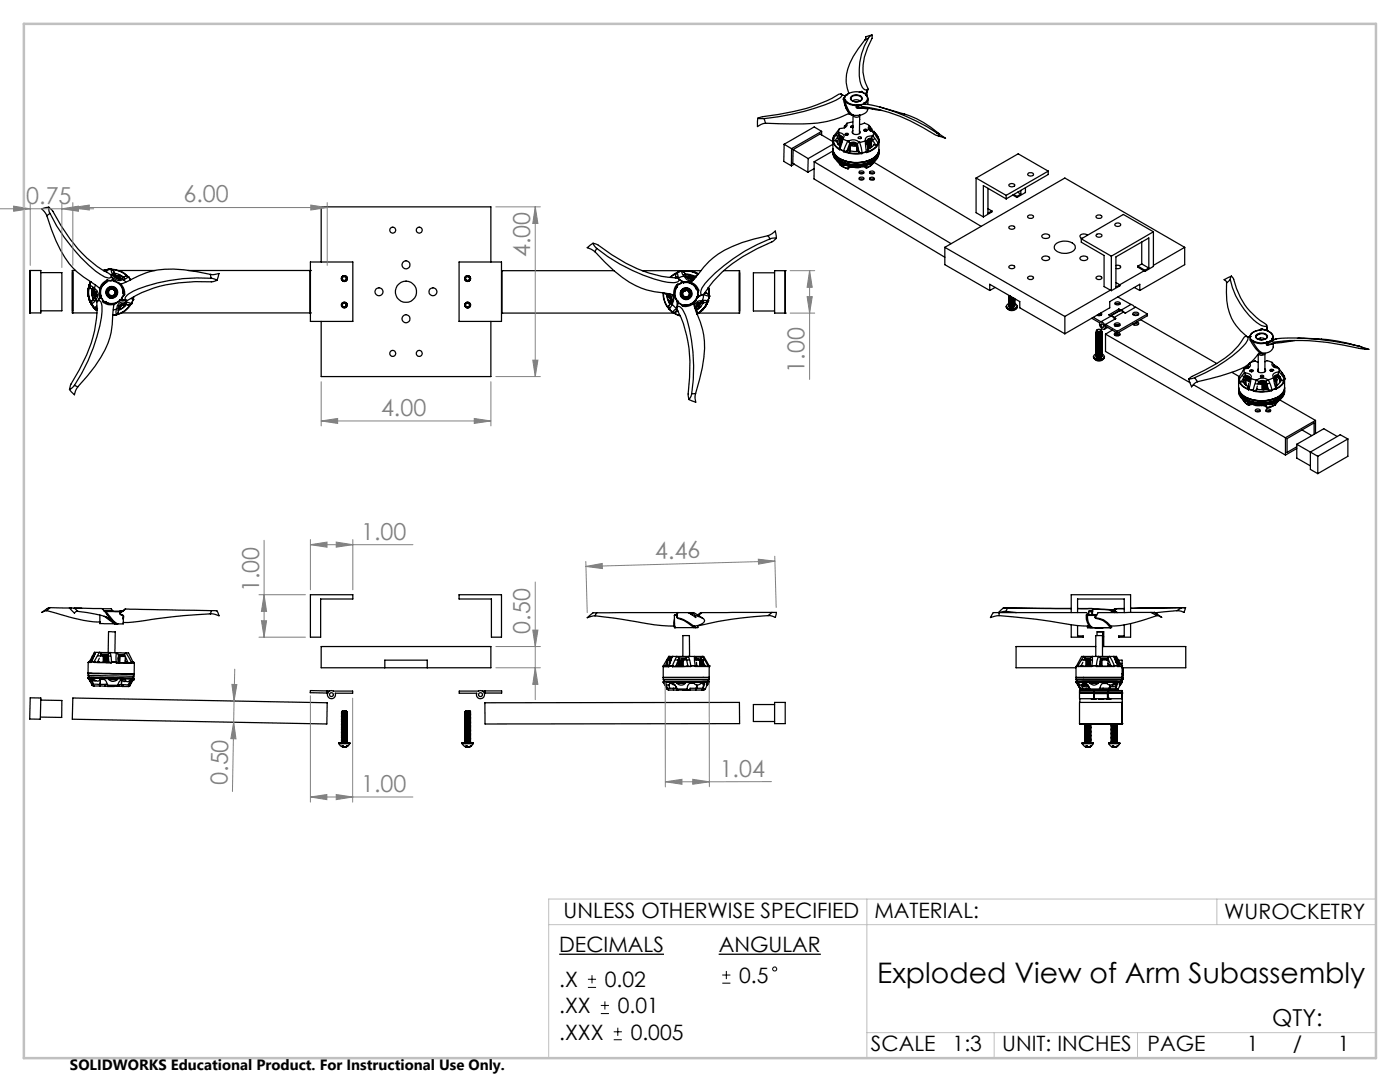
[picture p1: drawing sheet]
<svg xmlns="http://www.w3.org/2000/svg" width="279mm" height="216mm" viewBox="0 0 279 216" stroke-linecap="round" stroke-linejoin="round" font-family="sans-serif">
<defs><g id="words">
<text font-size="5.6" x="175.1" y="196.1">Exploded View of Arm Subassembly</text>
<g font-size="4.7" fill="#808080">
<text x="5.2" y="40.6">0.75</text>
<text x="36.6" y="40.4">6.00</text>
<text x="105.8" y="51.3" transform="rotate(-90 105.8 51.3)">4.00</text>
<text x="160.6" y="74.4" transform="rotate(-90 160.6 74.4)">1.00</text>
<text x="76" y="83">4.00</text>
<text x="72.1" y="107.7">1.00</text>
<text x="130.8" y="111.6" transform="rotate(-2 130.8 111.6)">4.46</text>
<text x="51.7" y="118.1" transform="rotate(-90 51.7 118.1)">1.00</text>
<text x="105.8" y="126.5" transform="rotate(-90 105.8 126.5)">0.50</text>
<text x="143.6" y="155">1.04</text>
<text x="45.4" y="156.6" transform="rotate(-89 45.4 156.6)">0.50</text>
<text x="72.1" y="158">1.00</text>
</g>
<text font-size="4.7" x="253.9" y="204.7">QTY:</text>
<g font-size="4.2">
<text x="112.5" y="183.3">UNLESS OTHERWISE SPECIFIED</text>
<text x="174.5" y="183.1">MATERIAL:</text>
<text x="244.3" y="183.3">WUROCKETRY</text>
<text x="111.6" y="190">DECIMALS</text>
<text x="143.4" y="190">ANGULAR</text>
<text x="111.6" y="197">.X</text>
<text x="120.7" y="197">0.02</text>
<text x="147.5" y="196.1">0.5</text>
<text x="111.6" y="202.2">.XX</text>
<text x="123.3" y="202.2">0.01</text>
<text x="111.6" y="207.5">.XXX</text>
<text x="125.9" y="207.5">0.005</text>
<text x="173.8" y="209.8">SCALE</text>
<text x="190.1" y="209.8">1:3</text>
<text x="200" y="209.8">UNIT: INCHES</text>
<text x="229" y="209.8">PAGE</text>
<text x="248.8" y="209.8">1</text>
<text x="258" y="209.8">/</text>
<text x="267" y="209.8">1</text>
</g>
<text font-size="3" x="14" y="213.5">SOLIDWORKS Educational Product. For Instructional Use Only.</text>
</g></defs>
<g fill="none" stroke="#000" stroke-width=".25">
<path d="M167.9 18.8l.7 .3M167.9 18.8l.1 .2a1.75 1.75 0 0 1-1.2 1 46.7 46.7 0 0 1-14.3 3.7M167.9 18.8h-.4a27.5 27.5 0 0 1-9 3.4l-6.3 1.1-1 .3M168.3 19.8l.6 1.9 .6 .9M168.3 19.8l.1-.1 .2 .3M168.3 19.6v.2M168.3 19.6l.2 .1M168.5 19.7l.2 .2M168.5 19.7l-.2 .1M168.5 19.1h.1M168.6 19.1v.2l-.3 .3M168.6 19.1h.1"/>
<path d="M168.6 19.1l.1 .3-.2 .3M168.7 19.9a2.28 2.28 0 0 0 2.3 1M168.7 19.9l-.1 .1M168.8 19l-.3 .1M168.8 19h.1M168.9 19l-.3 .1M168.9 19h-.1M168.9 19h.1M169.3 18.7l-.4 .3M169.9 19.4a1.36 1.36 0 0 1 2.1 .2 1.24 1.24 0 0 1-2.2 .1zM169.9 19.2a1.52 1.52 0 0 1 2.1 .3 .99 .99 0 0 1-1.3 .8 .85 .85 0 0 1-.9-.9zM171.5 18.3h.4"/>
<path d="M171.5 18.4a3.1 3.1 0 0 0-2.6 .6M171.5 18.3v.1M171.9 18.3h.2M171.9 18.3h.1M171.9 18.3l-.2 .1M172 18.3l-.5 .1M172 18.3l.7 .4M172.1 18.3l.6 .3M172.1 18.3h-.1M172.5 8a15.3 15.3 0 0 0-3.6 6.8 7 7 0 0 0 .5 3.9M172.7 18.7l.1 .2M172.7 18.6l.2 .1"/>
<path d="M172.7 18.7h.2M172.7 18.6v.1M172.8 18.9h.1M172.8 18.9a.95 .95 0 0 1-.4 1.7M172.9 18.9h.1M172.9 19a1 1 0 0 1-.4 1.7M172.9 18.9v.1M172.9 18.7v.2M172.9 18.7l-.1 .2M173.1 18l-.2 .9M173.2 19.8v1M173.2 17.8l-.3 1.3"/>
<path d="M173.3 7.6l-.8 .4M173.3 7.6a12.1 12.1 0 0 0-1.5 9.2 1.45 1.45 0 0 0 1 1.2h.3M174 7l.1 .4a13 13 0 0 0-1.9 7 9.2 9.2 0 0 0 1 3.3l-.1 .3M174 7l-.7 .6M174 7l-1.2 .3-.3 .7M151.2 23.6v1.7l.7-.5 .9-.2M151.2 23.6l1.3 .1M152.5 23.7l.3 .9M156.5 28.8l1.5 .9M156.5 28.8l-.1 3.4 1.5 .9M158 29.7l-.1 3.4M158.3 29.8l3 1.8"/>
<path d="M158.3 29.8l-.1 2.8 3 1.8M158.5 32.7l-.6 .4M161.3 31.6l-.1 2.8M162.5 33.7l-1.3 .7M162.5 32.3l27.3 16.3M162.5 32.3v3.4l26.1 15.6M164 26.2l-1.5-.9-6 3.5M164 26.2l-6 3.5M164 26.2v.7M166.2 30.3a2.54 2.54 0 0 0 2.1 2.5 6.6 6.6 0 0 0 6.5-.8l.5-.8 .1-.7M166.2 27.9v2.2a2.95 2.95 0 0 0 2.8 2.5 6 6 0 0 0 6.1-1.4l.3-.9v-.4v.1a2.78 2.78 0 0 1-2.2 2.1 6.6 6.6 0 0 1-6.4-1 1.72 1.72 0 0 1-.6-1.4 3.1 3.1 0 0 0 2.9 2.5 5.9 5.9 0 0 0 6-1.5l.3-.8v-1.8M166.2 30.2a2.19 2.19 0 0 0 1.5 2.1 6.7 6.7 0 0 0 7.1-.5 1.85 1.85 0 0 0 .6-1.5"/>
<path d="M166.2 28.8l-4.9 2.8M166.2 28.3l-2.5-1.6-5.4 3.1M166.2 30.1l-3.7 2.2M166.3 27.7v.2M166.3 27.9a2.16 2.16 0 0 0 1.3 2M166.3 27.8v.1M166.3 27.7v.1M166.3 27.7h.1M166.3 27.9a2.29 2.29 0 0 0 1.3 1.9M166.3 27.9l.4 .2M166.3 27.3v.4M166.4 27.2l-.1 .5"/>
<path d="M166.4 27.1v.1M166.7 28.1l.3 .1M166.9 31.5a6.1 6.1 0 0 0 7.7 .1M167 28.2l.2 .6 .5 .5M167 28.2v.1M167 32.1l.7 .8M167 27l.3 .7M167 27.5l-.3 .6M167.3 27.7v1.1M167.3 32.3l1.4 .7-.5-.1zM167.4 26.4l-1.1 1.3M167.4 26.4h.1"/>
<path d="M167.4 26.4a1.13 1.13 0 0 1 1.1 .7l-.3 .6M167.4 26.4l.1 .5M167.5 26.9l.6 .3v.3l-.1 .2M167.5 26.9l-.2 .3M167.5 27.2l.1 .3M167.5 25.7l-.1 .7M167.5 25.7l-1.1 1.4M167.6 29.8v.1M167.6 27.4v.2M167.6 27.6v1.5M167.6 29.8h.1M167.6 27.6l-.3 .1"/>
<path d="M167.6 27.5v.4M167.6 29.8l.7 .3M167.6 29.7v.1M167.6 31.7a7.1 7.1 0 0 0 6.3 .1M167.6 27.9h.1M167.6 27.9h.2M167.6 27.9v1.3M167.7 32.9l.7 .5 .9 .3M167.7 32.9l.6 .4 1 .4M167.7 27.2v.2M167.7 27.4l.1 .5M167.7 28.2l.3 .2"/>
<path d="M167.7 27.4l-.1 .1M167.7 28.2l-.1 1.6M167.9 28.2h.1M167.9 27.3l.2 .2M167.9 27.3v.1M167.9 27.4l.1 .5M167.9 27.4h-.1v.8M167.9 27.5l.1 .4M167.9 28.2h-.2M168 27.9h.1M168 27.9h-.2M168 27.7l-.1 .5"/>
<path d="M168.1 27.9l-.2 .3M168.1 27.9l-.1 .2M168.1 27.4h-.2M168.2 27.7h.1M168.2 27.7h-.2M168.2 27.7l1 .5M168.2 27.7l-.6 2M168.3 30.1l.1 .2M168.3 30.1h.1M168.3 30.1l.1 .1M168.4 30.3a7.3 7.3 0 0 0 3.6 .4M168.4 30.2v.1"/>
<path d="M168.5 30.2h-.1M168.5 30.2a7 7 0 0 0 3.4 .4M168.5 25.2l.2 .1M168.5 25.2v.3M168.6 20.4a3.4 3.4 0 0 0 .9 2.2M168.6 20l.1 .3a4.4 4.4 0 0 0 1.6 2.7M168.6 20a2.55 2.55 0 0 0 2.4 1.1M168.7 25.1l-.2 .1M168.7 26.7a.29 .29 0 0 1 .4-.1 .29 .29 0 0 1 .1 .3h-.4zM168.7 26.8l.4-.1v.3M168.7 25.2l-.1 .2M168.8 26.8v.2"/>
<path d="M168.9 26.7l.1 .3M169 24.6a.76 .76 0 0 1-.8 1l-.7 .1M169 24.6l-.4 .7M169 30.2h-.5M169.1 26.7v.2M169.2 28.2l-.9 1.9M169.2 28.2h.1M169.2 30l2.1 .2M169.2 30l-.2 .2M169.2 28.2l.9-.3a1.71 1.71 0 0 1 1.4 .5M169.2 28.2l.4 .3M169.3 28.2l.3 .5"/>
<path d="M169.3 29.8v.3M169.3 22.7l.5 .2M169.5 29.5l-.1 .6v-.6M169.5 22.6l.3 .3M169.6 28.5l.8-.1 .7 .2M169.6 28.5l-.6 1.7M169.7 29.1l1.3 .1M169.7 29.1v1M169.7 29.1l-.5 .9M169.7 28.7h.2M169.8 22.9l.2 .1M169.8 25.3l.4 .2"/>
<path d="M169.9 28.9l-.4 .1M169.9 28.8v.1M169.9 28.9h1M169.9 28.8l-.1 .1M169.9 28.7v.1M169.9 28.6v.1M169.9 28.7l1 .1M169.9 28.9h.1M170 25.3h.1M170 28.6h.7M170 25.3h.2M170 28.6l.4-.1 .3 .2"/>
<path d="M170 23l-.5-.4a21.2 21.2 0 0 1-11.4 2.1l-5.3-.1M170 28.9h-.2l-.1 .2M170 25.3l.1 .1M170 25.3l-.1 .1M170 23h.3M170.1 20.1l.8-.2 .7 .3M170.1 25.4l.1 .1M170.1 25.4h-.1M170.2 24.3l-1.2 .3M170.2 25.4h-.1M170.2 26.1l-.2 .3a.96 .96 0 0 0 1.7 0l-.2-.3M170.2 25.1h-.3l-.1 .2"/>
<path d="M170.2 25.3h-.4M170.4 33.3a1.09 1.09 0 0 0-1.1 .4M170.7 28.9l.3 .1v1.2M170.9 28.8h.1M170.9 28.9l.2 .1M170.9 28.8v.1M170.9 28.7v.1M170.9 28.9v.1M171 29.1l.3 1.1M171 21.1l-.1 .2 .1 .2 2.2 .2a1.72 1.72 0 0 1-1.8 1.3h-1.1M171 20.9v.2M171 20.9h.1"/>
<path d="M171 21.1h.1M171 20.9l.4 .1M171 21.1l.1 .1M171 21.1h.3M171.1 28.6l.4 1.8M171.1 21.2l-.1 .3 2.1 .1M171.1 21.2h.1M171.1 29.3v.9v-.7M171.3 27.4a.28 .28 0 0 1 .3-.2 .28 .28 0 0 1 .2 .4h-.5zM171.3 30.1v.1M171.3 30.2h.1M171.3 30.2l.2 .2"/>
<path d="M171.3 21.1l-.1 .1M171.4 21h.1M171.4 21l-.1 .1M171.5 30.4l.4 .2M171.5 28.4l-.4 .2M171.5 28.4h.1M171.5 35.8l.4-.1 .4 .1M171.6 28.4l.4 2M171.6 24.8l.9-.2 1 .5M171.6 35.4l.5-.1 .3 .2a.48 .48 0 0 1-.5 .4 .48 .48 0 0 1-.4-.4zM171.6 34.2l.5-.1 .3 .2a.48 .48 0 0 1-.5 .4 .48 .48 0 0 1-.4-.4zM171.6 23a.78 .78 0 0 1-1.3 0l-.1 3.6"/>
<path d="M171.6 23l-.1 3.7M171.6 23h.1M171.8 21l-.6 .2M171.8 21v.1a35.9 35.9 0 0 1 14.9 5.9l.7 .2M171.8 21l.1-.1 .7-.1a35.6 35.6 0 0 1 14.3 5.7M171.9 30.6h.1M171.9 27.6l-.1-.1v.2M171.9 20.9l-.5 .1M172 30.6v.1M172 30.4v.2M172 33.2l1 .3M172 20.8l-.6 .2"/>
<path d="M172 30.4l.1 .1M172.1 30.5l-.1 .2M172.1 30.5h.1M172.2 34.5l.1 .1-.4-.2-.4 .2M172.4 25.9a.29 .29 0 0 1 .4-.1 .29 .29 0 0 1 .2 .3h-.5zM172.4 20.6l-.1 .2M172.4 20.6l.1 .1M172.5 26l.2 .2M172.5 20.7h.1M172.5 20.8h.1M172.6 25.9l.3 .2M172.6 33.1l.3 .2"/>
<path d="M172.7 28.2l-1.1 .2M172.7 28.2l.2 2.1M172.7 28.1l.3 .2M172.7 28.1v.1M172.9 26.1h.1M172.9 26.1l-.1 .1M172.9 30.3l-.8 .2M172.9 30.3l.1 .1M172.9 26h.1l-.4-.1-.2 .2M172.9 30.3h.1M173 33.5v-.4h-.2a5 5 0 0 1-3 .2l-.4-.1-.2 .3M173 26l-.1 .1"/>
<path d="M173 28.4l.2 .3M173 30.3v.1M173 30.4h.1M173 28.3l.1 .4M173 28.2v.1M173 28.6l.2 .2M173.1 21.6l2.9 .4M173.1 29.1l.1 .9-.2 .3M173.2 28.8l-.4 .1M173.2 28.7h-.1M173.2 28.4l.2 .1M173.2 28.4h-.1"/>
<path d="M173.2 28.4v.2M173.2 28.7v1.1v-1M173.2 27.9l-.1 .5M173.2 27.9l.2 .1M173.3 27.8l-.1 .1M173.4 28.5h.1M173.4 28.5v1.2M173.4 27.9l-.2-.1-.1 .2-.1 .4 .1 .1M173.4 27.9l-.2 .5M173.4 27.9l.1 .1M173.5 25.7l.2 .4M173.5 25.1l-.2 .3a.65 .65 0 0 0 .4 .7l.7 .3"/>
<path d="M173.5 25.1l.2 .4M173.5 28l-.1 .5M173.5 28l.2 .1M173.5 28.5v1.1M173.5 28.5h.1M173.6 25.2l.2 .4M173.6 35.5a.52 .52 0 0 1 .5-.2 .52 .52 0 0 1 .4 .5 .51 .51 0 0 1-.6 .2 .51 .51 0 0 1-.3-.5zM173.6 34.3a.51 .51 0 0 1 .5-.2 .51 .51 0 0 1 .4 .4 .52 .52 0 0 1-.6 .2 .52 .52 0 0 1-.3-.4zM173.6 34.6l.4-.1 .4 .1M173.6 32.8l1-.6-.7 .5zM173.7 28.1l-.2 .4M173.7 28.1h.1"/>
<path d="M173.7 28.2l.2 .1M173.7 28.2l-.1 1.4M173.7 25.8l.1 .3M173.7 25.5l-.1 .4 .2 .3M173.7 28h.1l-.1 .2M173.7 27.8l-.2 .2M173.7 25.5l.3 .7M173.7 25.5l.3 .2M173.9 27.9l-.2 .2M173.9 28.3v1.1M174 26.2l.1 .1M174 27.6l-.7 .1-.3 .3"/>
<path d="M174 25.8l.1 .3M174 27.6l.1 .3M174 25.7h-.2M174 25.7v.5M174.1 26.1v.2l.3-.1 .3 .5M174.1 26.1l.2 .1M174.1 27.1a1.33 1.33 0 0 0-1.4 .6v.4M174.1 27.1l-.1 .5M174.2 27.1l1.1 1.5M174.2 27.1h-.1M174.2 32.6l-.5 .5-.8 .4M174.2 35.7l.2 .1-.4-.1-.4 .1"/>
<path d="M174.2 32.6l-.5 .5-.7 .4M174.3 28.8l.1 .1M174.3 28.3l.5 .6M174.4 26.4l-.2 .7M174.4 26.4l1 1.8M174.4 28.9l-.6 .5-.7 .4M174.4 28.9h.4M174.4 32.4l21.4 12.8M174.4 32.3l-.2 .3M174.5 27.7l-.6 .6M174.6 32.2l-.2 .1M175.2 28.8a3.3 3.3 0 0 1-2.2 1.5"/>
<path d="M175.2 28.8h.1M175.2 28.8l-.4 .1M175.3 28.8a3.7 3.7 0 0 1-2.3 1.6M175.3 28.8h.1M175.3 28.6v.2M175.3 28.6h.1M175.4 27.9l-.2-.6-.6-.8 .7 .8 .1 .9M175.4 28.1l-.1 .5M175.4 28.1h.1M175.4 28.2h.1M175.6 21.3l1.7 .5a23.7 23.7 0 0 1 10.1 4.8M186.9 26.5l.5 .1"/>
<path d="M186.9 26.5l.5 .7M187.3 27.1l.3 .1M187.4 26.6l1.3 1-1.3-.4M194.8 35.5l6 3.5M194.8 35.5v6.9l1.5 .9M197.2 37.6v4.9l.7-.4M200.8 39v.7M200.8 39.7l-4.5-2.7v6.3M201.4 36.8l.5-.2 .5 .1 .1 .2a.69 .69 0 0 1-1.2 0zM202.1 38.9l.9 .5M202.3 38.8l.7 .4M203 39.2v.2"/>
<path d="M203.1 38.3l.6 .4M203.7 38.7l-.7 .5M203.7 38v.7M204.6 37.5v.9l-1.6 1M205.2 34.5h.7l.3 .2a.56 .56 0 0 1-.5 .4 .56 .56 0 0 1-.6-.4zM209.2 34.1l-6-3.4-8.4 4.8M209.2 34.1l-8.4 4.9M209.2 34.1v.7l-8.4 4.9M5.9 54h2.2v8.4h-2.2zM6 54v8.4M8.1 54.4h4.2v7.6h-4.2M9.3 43a25.2 25.2 0 0 0 5.3 10.6l2.1 1.7 2.6 1.7 .6 .7"/>
<path d="M9.7 41.3l.6 .6a33.1 33.1 0 0 0 9 11.2l2.7 1.7 .2 .4M9.7 41.3l-1.4 .4 1 1.3M9.7 41.3l.1 .8 .2 .5M10 42.6l-.7 .4M10 42.6a33.9 33.9 0 0 0 10 12.1 2.48 2.48 0 0 0 2.1 .7l.1-.2M14.5 54.4v7.6M14.5 54v8.4M15.1 54h-.7v8.4h4.9M17.8 57h.1M17.8 57a4.5 4.5 0 0 0 .4 3.6M17.9 57h.1M17.9 56.9h.1"/>
<path d="M17.9 56.9l-.1 .1M17.9 56.9v.1M17.9 56.9l.9 .6M17.9 57a4.4 4.4 0 0 0 .3 3.5M17.9 57l.2 .5M18.1 57.5l.3 .2M18.1 56.2a4.7 4.7 0 0 0 1.2 5.7M18.1 56.2a4.6 4.6 0 0 0 1.2 5.7M18.1 56.2l-.2 .7M18.4 57.7a3.7 3.7 0 0 0 .2 2.1M18.4 58.9l.2 .8M18.4 57.9h.1"/>
<path d="M18.4 58.9h.1M18.4 57.7v.2M18.4 57.9h.3M18.5 57.9v1M18.5 57.9h.2M18.5 58.9l.3 1.1M18.6 57.4l-.1 .5M18.6 59.8l-.3 .2M18.7 57.9l.1 .1M18.7 58.6l.1 .2M18.7 58.1l.1 .1M18.7 57.9l.1 .2"/>
<path d="M18.8 57.9l-.1 .2M18.8 58.8l-.4 .1M18.8 58.8h.1M18.8 58.8l.1 .3M18.8 58.9h.1M18.8 58.1h-.1M18.8 58.2h.1M18.8 58.9l.1 .2M18.8 58.8l-.3 .1M18.8 58.5l.2 .4M18.8 58.5l-.1 .1 .2 .3M18.8 58l.5 .7-.3 .7"/>
<path d="M18.8 58.5h.1M18.8 58.5l-.1 .1 .1 .1M18.8 57.5l.1 .1M18.9 58.2v.1M18.9 57.6l-.1 .4M18.9 57.6a1.35 1.35 0 0 1 .2 2.2M18.9 58.9l.1 .5M18.9 58.2l.1 .1M18.9 58.1l-.1 .1M18.9 58.5h.1M19 58.5l.2 .3M19 58.5v.4"/>
<path d="M19 58.3h.1M19 59.4l-.2 .2M19 59.4l.1 .4M19 58.2l.1 .1h-.1M19 58.9h-.1M19 58.9h.1M19 58.9l.1 .3M19 56.9l-.2 .6M19.1 58.2l-.1 .1M19.1 58.2l.1 .3M19.1 59.1h.1M19.1 59h.1"/>
<path d="M19.1 58.2l.1 .1M19.1 59.9l.2 .4M19.1 59.9l-.8 .7M19.1 58.4l-.1 .1M19.1 59.8v.1M19.2 58.4v.4M19.2 58.8l-.2 .1M19.2 58.8h.1M19.2 58.8v.2M19.2 59h.1M19.3 58.7l-.1 .3M19.3 58.8h-.1"/>
<path d="M19.6 60h.3a1.04 1.04 0 0 1 .5 1.1 26.2 26.2 0 0 1-2.8 10.9l-1.3 2.5-1.4 2.4M19.6 60l-.2 .2a25.5 25.5 0 0 1-3.6 13.6l-1.6 2.8-.3 1.1M19.9 57.7v.7M19.9 58.4l.2 .8M20 59.3l-.4 .7M20 59.3v.1M20 58.9v.1M20 59.4l.1 .1M20 59.2v.1M20 59.4h.1M20 58.9l-.5 1.2M20 59v.2"/>
<path d="M20 58.9l.1 .1M20.1 59.1l-.1 .1M20.1 59.1h.1M20.1 59.1l-.1 .3M20.1 59v.1M20.1 59.5l.3 .2 .2 .5M20.1 59.4l.3 .2 .3 .6M20.1 59.4v.1M20.2 59.1l-.1 .3M20.2 59h-.1M20.2 59v.1M20.8 56.6l-.7 .7-.1 .5"/>
<path d="M21.1 53.9l-.1 .3M21.1 53.9l-.3 .1M21.2 53.9h-.1M21.2 53.9h.1M21.2 56.3l-.2 .1a2.46 2.46 0 0 0-1.1 2M21.2 56.3a2.34 2.34 0 0 0-1.1 2.7M21.2 56.3v.1M21.2 53.9l-.5 .1M21.2 56.4a2.19 2.19 0 0 0-1 2.6M21.3 53.8h.1M21.3 53.8v.1M21.3 53.9v.4"/>
<path d="M21.3 53.8l-.1 .1M21.3 55.9h.2M21.3 55.9a2.39 2.39 0 0 0-1.4 1.8M21.3 55.9l.1 .1-.2 .3M21.3 55.9l.2 .1M21.5 55.9v.1M21.5 56l-.3 .4M21.8 57.6a.83 .83 0 0 1 1.3 .5 .83 .83 0 0 1-.8 1.1M22.2 53.7h.1M22.2 54.8l.3 .1M22.2 53.8h.1M22.2 53.8l.3 1.1"/>
<path d="M22.2 53.8h-.9M22.2 53.7l-.9 .1M22.2 53.7l-1.5 .3M22.2 53.7v.1M22.2 55l.7 1.1-.2-.1M22.2 57.5a.83 .83 0 0 1 .8 .8 .83 .83 0 0 1-.8 .9M22.2 53.7a4.5 4.5 0 0 1 3.4 1.5M22.2 53.7l.1 .1M22.2 55.2l.4 .6M22.3 53.8h.1M22.3 53.8a4.5 4.5 0 0 1 3.2 1.4M22.3 53.8l.4 .4 .1 .4"/>
<path d="M22.3 57.7a.67 .67 0 0 0-.8 .6 .67 .67 0 0 0 .8 .7M22.4 55.8l-.3 .2-.6-.1M22.4 55.8l.1 .1M22.5 55.9l-.4 .2-.6-.1M22.5 55.9l.3 .2M22.5 54.5l.4 .1-.1 .2M22.5 54.9h.1M22.5 54.9a1.35 1.35 0 0 0 2.1 .9M22.5 55.8h.1M22.5 55.8h-.1M22.5 55.8v.1M22.5 55.8l.3 .3"/>
<path d="M22.5 54.9l.4 .1M22.6 57.6a.82 .82 0 0 1 .4 1.1 .82 .82 0 0 1-1.2 .3M22.6 55.8l.1 .2M22.7 56l.1 .1M22.8 54.5a3.8 3.8 0 0 1 1.9 .9l.3-.3M22.8 57.9h.1M22.8 56.1v.1M22.8 56.2a2.15 2.15 0 0 1 1.7 2.2M22.8 56.1h.1M22.8 56.1a2.36 2.36 0 0 1 1.8 2.3M22.8 54.7l.1 .3M22.9 56v.1"/>
<path d="M22.9 54.5l-.1 .1M22.9 54.9h.1M22.9 55l.6 .6h.8M23 55.1l.1 .2M23 54.9h.1M23 55.1h.1M23 54.9l.1 .1-.1 .1M23.2 55.4h.1M23.3 55.4l.3 .2M23.3 55.2l-.1 .2M23.3 55.2h.1M23.4 55.2h.1"/>
<path d="M23.4 55.2l-.1 .2M23.4 55.2l.3 .2M23.4 55.1v.1M23.4 55.1h.1M23.5 55.1l.3 .2M23.5 55.1h.1M23.5 55.1l-.1 .1M23.6 55.5h.1M23.6 55.6h.1M23.6 55.6l.2 .1M23.6 56.4l.4 .2M23.6 54h7.4"/>
<path d="M23.7 55.2l.2 .1M23.7 55.4h.1M23.7 55.2h.1M23.7 55.2l.3 .1M23.7 55.4l-.1 .2M23.7 55.4l.3 .2M23.8 55.5h.1M23.8 55.3l-.1 .1M23.8 55.3l.4 .3M23.8 54.9l1.1 .7M23.8 54.9l-.1 .3M23.9 59.9a2.29 2.29 0 0 1-2.8 .4"/>
<path d="M23.9 59.9h.1M23.9 55.3h.1M23.9 55.3v.1M24 55.3l-.1 .1M24 56.6l.3 .3a2.48 2.48 0 0 1 .6 1.8M24 59.8v.1M24 59.8l-.1 .1M24 59.9a2.32 2.32 0 0 1-2.9 .4M24 59.9h.1M24.2 59.9l-.3 .1M24.2 59.9h.1M24.2 59.9h-.2"/>
<path d="M24.3 55.6l.3 .2M24.3 59.7l-.3 .1M24.3 59.7l.1 .1M24.4 59.8l-.1 .1M24.4 59.7v.1M24.4 59.7h-.1M24.4 59.8l-.4 .1M24.4 55.5l-.1 .1M24.5 58.4l.2 .4M24.5 58.4h.1M24.6 58.4l.1 .4 .2-.1M24.6 55.8h.1"/>
<path d="M24.7 55.8l.4 .5M24.7 58.8l-.4 .5v.4M24.7 58.8l.1 .1M24.8 58.9l-.4 .4v.4M24.9 58.7l-.1 .2M24.9 58.7l-.2 .1M25 55.1l-.4 .3M25 55.1l.5 .1M25 59.8l-.7 .1M25.2 59.9l-1.3 .1M25.5 55.2h.1M25.5 55.2l.1 .1"/>
<path d="M25.6 55.2v.1M25.6 55.3l-.9 .5M25.6 55.3h.1M25.6 55.3l.5 .5-.5-.5M26.1 59.5l.5 .3M26.5 59.4l.1 .2M26.6 59.8h.1M26.6 59.8l-.4 .8M26.6 59.6v.1M26.6 59.7v.1M26.6 59.7h.1M26.6 59.3v.3"/>
<path d="M26.7 59.2l-.1 .5M37.5 54h24.4M42 54.8a29.7 29.7 0 0 0-10.6-.9 23.3 23.3 0 0 0-6.5 2.5l-.7 .3-.2-.1M42 54.8l.1 .7M42 54.8h.5l1.2-.2-.4 1.4M42.1 55.5a33.9 33.9 0 0 0-15.5 2.6 2.38 2.38 0 0 0-1.6 1.5v.2M42.1 55.5l1.2 .5M43.3 56l-.8 .2a32.6 32.6 0 0 0-14.2 2.2l-2.8 1.5-.5-.1M61.9 54v8.4M61.9 54h.1M61.9 52.3h8.5v11.8h-8.5zM64.1 52.3v-11h33.9v11"/>
<path d="M68.7 55a.49 .49 0 0 0-.5 .5 .49 .49 0 0 0 .4 .5 .49 .49 0 0 0 .5-.5l-.3-.3 .4 .2 .1 .3M91.6 52.3h8.5v11.8h-8.5zM92.8 55.9a.56 .56 0 0 1 .5-.8 .56 .56 0 0 1 .5 .8M92.9 55.4a.46 .46 0 0 0 .1 .6 .46 .46 0 0 0 .6-.1 .46 .46 0 0 0 0-.7h-.3h.3l.3 .3M93.1 56.1h.1M100.1 54h22.5M100.1 54h.1M100.1 54v8.5M118.4 48.5l.7 .3a32.5 32.5 0 0 0 12.9 6.3l3.2 .4 .3 .3M118.4 48.5l-1.2 .9 1.5 .8M118.4 48.5l.7 1.1M118.7 50.2a28.9 28.9 0 0 0 8.2 6.8 21.1 21.1 0 0 0 6.8 1.7l.7 .1 .1 .2"/>
<path d="M119.1 49.6l-.4 .6M119.1 49.6a34.3 34.3 0 0 0 14.2 6.7 2.36 2.36 0 0 0 2.2-.3v-.2M128.2 54h8.4M132.4 58.5a4.7 4.7 0 0 0 1.1 3.1M132.4 58.5a4.1 4.1 0 0 0 1.1 3M132.6 58.5l.9 .4M133.1 58.7l.1 1.1 .5 .9M133.2 58.7l-.1 .1M133.5 58.8l.1 .4M133.5 58.6v.3M133.5 59.1h-.3l.4 1.3M133.5 59.1l.1 .2"/>
<path d="M133.5 59.1h.1M133.5 58.9l.5 .4a.82 .82 0 0 1-.1 1M133.6 59.2l.3 .9M133.7 59.1v-.1v.1M133.7 59.1l-.1 .1M133.7 59.1l.3 1M133.7 59.1h.1M133.8 58.7a1.26 1.26 0 0 1 .4 2M133.8 59.3h.1M133.8 59.1h-.1M133.8 60l.1 .2M134 59.9h.1"/>
<path d="M134.5 59l.4 .7M134.9 55.3l-.2 .1M135 54.4v.1M135 56.8a2.6 2.6 0 0 0-.5 2.2M135 57.2a2.4 2.4 0 0 0 .2 3M135 56.8h.2l-.2 .4M135 56.8h.2M135 57.2l.1 .1M135 54.5l-.2 .5 .1 .5M135.1 54.4h-.1M135.1 54.4l-1.4 .9 1.3-.8M135.1 57.3a2.21 2.21 0 0 0 .2 2.8"/>
<path d="M135.1 54.4l.2 1.1 1.2-.4M135.1 54.4h.1M135.2 56.7l-.2 .1M135.2 56.7v.1M135.2 56.8l-.1 .5M135.3 55.2l-.4 .2M135.4 55.6l1.1 .7M135.5 55.8l.7 .4M136 54.1h.1M136 54.1l-.9 .3M136 54.1l.5 1M136 56.3l-.2 .3-.6 .1"/>
<path d="M136 56.3h.1M136.1 54.1h-.1M136.1 54.1a4.7 4.7 0 0 1 3.2 .6M136.1 56.2h.1M136.1 56.2l-.1 .1M136.1 56.3l-.3 .3-.6 .2M136.1 56.2v.1M136.1 56.3l.3 .1M136.1 56.2l.3 .1M136.1 54.1v.1M136.1 54.2a4.6 4.6 0 0 1 3.2 .6M136.1 54.2l.5 .2"/>
<path d="M136.2 56.2l.1 .1M136.3 56.3h.1M136.3 56.3h.2M136.3 58a.82 .82 0 0 0-.1 .9 .82 .82 0 0 0 .7 .5 .82 .82 0 0 1-.7-1.2M136.4 56.3h.1M136.4 56.3v.1M136.4 54.8l1.2 .1M136.4 56.4h.1M136.5 56.3h.1M136.5 56.3a2.39 2.39 0 0 1 2.6 1.3M136.5 56.3v.1M136.5 56.4a2.29 2.29 0 0 1 2.5 1.3"/>
<path d="M136.5 56.3h-.1M136.5 55.1h.1M136.5 55.1a1.29 1.29 0 0 0 1.9 .7M136.5 55.1l.4 .1M136.6 54.4l.1 .3M136.6 58h.1M136.7 58a.66 .66 0 0 1 .9 .7 .66 .66 0 0 1-1 .5 .66 .66 0 0 1 0-1.2M136.7 58h-.1M136.7 54.7l.8 .1 1.3 .4M136.8 55l.1 .2M136.9 55.2l.5 .4a.86 .86 0 0 0 1-.1M136.9 54h.1"/>
<path d="M136.9 56.3h.1M136.9 57.9h.1M136.9 59.3h.1M136.9 54.8h.1M136.9 57.8l-.6 .2M136.9 54a4.6 4.6 0 0 1 2.4 .7M136.9 56.3h.9M136.9 57.7l-.7 .5M136.9 54.8l.7 .1M136.9 57.9a.67 .67 0 0 1 .7 .7 .67 .67 0 0 1-.7 .7M136.9 54a4.2 4.2 0 0 1 2.4 .7M136.9 55.2h.5"/>
<path d="M137.1 56.3a2.39 2.39 0 0 1 2 1.3M137.1 55.4h.3M137.3 55.4h.1M137.3 55.6h.1M137.3 55.5h.1M137.3 54h2.6M137.4 55.6h.4M137.4 55.5h.4M137.4 55.4h.4M137.4 55.2h.4M137.4 55.5h.1M137.4 55.4h.1"/>
<path d="M137.4 55.6h.1M137.4 55.4v.1M137.4 55.2v.2M137.5 55.2h.1M137.5 55.2h-.2M137.6 54.9l1 .3M137.6 54.9h.1M137.6 54.9l-.1 .3M137.7 56.4h.1M137.8 55.6h.1M137.8 55.4h.1M137.8 55.5h.1"/>
<path d="M137.8 55.2h.1M137.8 55.6l.1 .1zM137.8 55.4h.1l-.1 .1M137.8 55.2h.1l-.1 .2M137.8 55.2l.1 .1-.1 .1M137.8 56.3h.1a2.43 2.43 0 0 1 1.5 1.6M138 55.6h.1M138 55.6l.1 .1M138.1 55.5l-.1 .1M138.1 55.5h.1M138.1 55.5l.2 .1zM138.1 55.5l.1 .1"/>
<path d="M138.2 55.4l-.1 .1M138.2 55.4h.1M138.3 55.4l.1 .1M138.3 55.4h.1M138.4 55.5l.2 .1M138.5 55.4l-.1 .1M138.6 55.2l-.2 .3 .1 .1-.2-.2M138.6 55.2h.1M138.6 55.2l.3 .1M138.9 59.9a2.35 2.35 0 0 1-2 1M138.9 59.9l-.4 .6M139 57.7l.3 .3"/>
<path d="M139.1 57.6l.2 .4 .1-.1M139.1 57.6l-.1 .1M139.1 59.2l.1 .1M139.1 59.3h.1M139.1 59.3a2.25 2.25 0 0 1-2.4 1.5M139.1 59.2v.1M139.1 59.3v.1zM139.1 59.4l-.2 .5M139.2 59.3a2.4 2.4 0 0 1-2.5 1.6M139.2 59.3h.1M139.2 54.9l-.5 .3M139.3 59.2l-.1 .1"/>
<path d="M139.3 59l.1 .1M139.3 59l-.2 .2M139.3 58l-.1 .6 .1 .4M139.3 58h.1M139.4 58.9v.2M139.4 59.2h-.1M139.4 58.9l-.1 .1M139.4 59.1v.1M139.4 58l-.1 .6 .1 .3M139.4 57.9v.1M139.4 57.9l-.1 .1M139.4 59.1l-.2 .2"/>
<path d="M140.1 58.8l-.7 .4M140.1 60a1.29 1.29 0 0 0-1.5 1.3M140.1 60l-.2 .3M140.2 59.9l1.1 .1M140.2 59.9l-.1 .1M140.3 58.8l-1.1 .6M140.8 58.2v.3M140.8 58.5l.3 .1M140.8 58.5l-.1-.1 .4 .2M141.1 58.6l.4 .4M141.3 57.5l.2 1.5M141.4 59.9a4.7 4.7 0 0 1-2.3 2.8 4.9 4.9 0 0 0 2.3-2.8z"/>
<path d="M141.4 57.4a4.6 4.6 0 0 1-2.3 5.3 4.5 4.5 0 0 0 2.2-2.6M141.4 57.4l.1 1.7M141.4 57.4l.1 1-.1 1.1M141.5 59v.1M141.5 59.1l-1.1-.4-.2 1.2M141.5 59.1h.1M141.5 59.1l-.2 .9M141.5 59.1v.1M141.5 59.2l-.2 .8M144.4 54h3.2v8.5h-8.2M147.6 54.4h.1M153.3 47a24.6 24.6 0 0 0-11 4.4 23.8 23.8 0 0 0-3.8 4.3l-.5 .6h-.2"/>
<path d="M153.3 47l.4 .7M153.3 47l1.4-.9 .2 1.5M153.7 47.7a35.1 35.1 0 0 0-13 8.9 2.61 2.61 0 0 0-.8 2l.2 .2M154.6 54.4h-4.2v7.7h4.2M154.9 47.6l-.5 .5a32.2 32.2 0 0 0-12 8l-1.9 2.6-.4 .1M154.9 47.6l-.3-.1-.9 .2M156.7 54h.1M156.7 54v8.5M156.7 54h-2.1v8.5h2.1M188.6 49.4l23.9-13.9 23.9 13.9M188.6 49.4l23.9 13.7M188.6 49.4v3.4l8.9 5.2"/>
<path d="M197.2 41.7l.7 .4M197.5 58v-1.3l6 3.5v1.2l9 5.2M197.9 42.1v.2l-1.6 1M198.6 57.4l-1.1 .6M201.4 45.3a.63 .63 0 0 1 .6-.3 .63 .63 0 0 1 .5 .5 .63 .63 0 0 1-.7 .3 .63 .63 0 0 1-.4-.5zM201.4 53.2a.62 .62 0 0 1 .6-.3 .62 .62 0 0 1 .5 .5 .64 .64 0 0 1-.6 .2 .64 .64 0 0 1-.5-.4zM201.4 59l.4 .2M201.4 59.2l.2 .2h.5M201.4 59.4l.4 .2 .5-.1M201.4 59.6l.6 .2 .5-.2a.69 .69 0 0 1-1.1 0zM201.4 59h.1M201.4 59l.5 .2"/>
<path d="M201.4 59.4l.4 .3 .6-.2M201.4 59.4h.1M201.4 59v.2M201.4 59.3v.1M201.4 59.5v.1M201.4 59.7v.1M201.4 59.9v.1M202.5 59.8a.59 .59 0 0 1-.5 .5 .59 .59 0 0 1-.6-.3M202.5 60h.1M202.5 59.6a.65 .65 0 0 1-1.1 .2M202.5 59.6a.63 .63 0 0 1-.5 .5 .63 .63 0 0 1-.6-.3M202.5 59.8a.63 .63 0 0 1-.5 .5 .63 .63 0 0 1-.6-.3"/>
<path d="M205.1 43.1a.62 .62 0 0 1 .7-.3 .62 .62 0 0 1 .4 .6 .62 .62 0 0 1-.6 .2 .62 .62 0 0 1-.5-.5zM205.1 55.3a.62 .62 0 0 1 .7-.3 .62 .62 0 0 1 .4 .6 .62 .62 0 0 1-.6 .2 .62 .62 0 0 1-.5-.5zM208 47l.7-.3a.59 .59 0 0 1 .7 .6l-.1 .2-.6 .1a.67 .67 0 0 1-.8-.5zM208 51.4l.7-.3a.59 .59 0 0 1 .7 .6l-.7 .3a.59 .59 0 0 1-.7-.6zM210.6 48.8a2.9 2.9 0 0 1 3.9 .2 1.17 1.17 0 0 1-1.1 1.4 2.4 2.4 0 0 1-3-1zM215.6 51.4l.7-.3a.55 .55 0 0 1 .7 .6l-.7 .3a.68 .68 0 0 1-.8-.5zM215.8 47.7l6 3.4M215.8 47.7v.6l4.5 2.7v6.2l1.5 .8M217 47l-.7-.3a.68 .68 0 0 0-.8 .4l.2 .4 .3 .1M218.8 55.3a.62 .62 0 0 1 .6-.3 .62 .62 0 0 1 .5 .6 .62 .62 0 0 1-.7 .2 .62 .62 0 0 1-.4-.5zM218.8 43.1a.62 .62 0 0 1 .6-.3 .62 .62 0 0 1 .5 .6 .62 .62 0 0 1-.7 .2 .62 .62 0 0 1-.4-.5zM218.8 46.8a.61 .61 0 0 1 .6-.2 .61 .61 0 0 1 .5 .5l-.3 .2h-.5l-.3-.2z"/>
<path d="M221.6 57.9l-9.1 5.2M221.8 51.1v6.9M222.6 44.6l.5-.1 .5 .2a.55 .55 0 0 1-.5 .5 .55 .55 0 0 1-.6-.5zM222.7 53h.6l.4 .3-.4 .3h-.6M222.7 56.4l.8 .4M223.1 59.3l2.6 1.4M223.5 56.8v.2l-1.7 1M226.4 57.4l1.1 .6M227.1 53.1v.2l1.4 .9M227.1 53.1l1.4 .8M227.5 58v-1.3l-6 3.5v1.2l-9 5.2M227.9 52.7l1.4 .8"/>
<path d="M227.9 48.3v4.4M227.9 52.7l-.8 .4M228.3 54l-4.9 2.8M228.5 53.9v.3M229.3 53.5l-.8 .4M229.3 53.5v-6l-6.6 3.8v6l.8-.5M230.2 46.2l-8.4 4.9M230.2 46.2l-6-3.4-8.4 4.9M230.2 46.2v7l-1.7 1M236.4 49.4l-6.2 3.6M236.4 49.4v3.4l-8.9 5.2M244.8 56.4a12.3 12.3 0 0 0 1.4 7.9 11.4 11.4 0 0 0 2.5 2.8"/>
<path d="M245.5 55.8l-.7 .6M245.5 55.8a14.6 14.6 0 0 0 6.3 9.2l1 .1M245.7 55.1l.4 .4a14.3 14.3 0 0 0 6.7 9.4v.2M245.7 55.1l-.2 .7M245.7 55.1l-1.4 .7 .5 .4v.2M14.9 76.9l.6 .3M14.9 76.9l-1 .8M15.5 77.2l-.4 .8-.2 .8-1-1.1M18.2 60.6h.1M18.2 60.5v.1M18.2 60.6l.1 .1M18.3 60.7l.5 .7"/>
<path d="M18.3 60.7h.1M18.3 60.6v.1M18.3 60l-.1 .5M18.8 61.4v.1M18.8 61.4h.1M18.8 61.4l.1 .1M18.8 61.5h.1M18.8 61.5l.5 .4M18.9 61.5h.1M18.9 61.5l.4 .3M18.9 61.5h.6M19.3 61.1l-.5 .3"/>
<path d="M20.6 60.2l.1 .2M20.7 60.2h-.1M20.7 60.2v.2M20.7 60.2l.4 .1M20.7 60.4a2.44 2.44 0 0 0 2.2 .3M21.1 60.3l-.4-.1v.2M21.1 60.3l1.1 .3M21.1 60.3h.1M22.3 60.7h.1M22.5 62.9l.6-.1zM22.9 60.7l-.2 .1-.2 1.5a16.2 16.2 0 0 1-3.6 10.8l-3.4 4.1M23.1 62.8h.1"/>
<path d="M23.2 62.8h.1M23.2 62.8h-.1M23.2 61.7l-.6 .1M23.2 61.7v1.1M23.2 60.5l-.3 .2M23.3 62.7l-.1 .1M23.3 61.7h-.1M23.6 61.5l-.3 .2M23.6 61.5v.8l-.3 .4M23.8 61.2h.1M23.7 61.1l.1 .1M23.7 61.2h.1"/>
<path d="M23.7 61.5l.3 .2M23.7 61.5h.1M23.8 61h.1M23.8 61.2l.1 .1M23.8 61l-.1 .1 .1-.1M23.8 61.5l.2 .2M23.8 61.1h.1M23.9 61.3l-.3 .2M23.9 61.1h.1M24 61.3h.1M24 61.3l-.3 .2M24 61.2v.1"/>
<path d="M24 61.3l-.2 .2M24.2 60.6h.1M24.3 62.4h37.6M24.4 60.7h.1M24.5 60.9l.3-.2zM24.5 60.6h.1M24.6 60.6h.1M24.6 60.6l.1 .1M24.6 60.6l-.8 .6M24.7 60.7l-.8 .6M24.7 60.7h.1M24.8 60.7l.2 .3-1 .7"/>
<path d="M24.8 60.6a.94 .94 0 0 0-1.2 .9M24.8 60.6l.8 .3M24.8 60.6l.5 .1M24.9 60.6l-.2 .1M25.1 60.3a1.31 1.31 0 0 0-1.8 1.4M25.2 60.3l1 .3M25.2 60.3l-.4 .3M25.3 60.7l.3 .2M25.3 60.7l-.8 .8-.9 .5M25.3 60l-.1 .3M26.1 60.7h.1M26.1 60.7a4.3 4.3 0 0 1-2.8 2"/>
<path d="M26.1 60.7l-.5 .2M26.2 60.6a4.2 4.2 0 0 1-3 2.2M26.2 60.6l-.1 .1M26.2 60.6h.1M61.9 62.4h.1M64.1 64.1v11h33.9v-11M68.3 60.5a.56 .56 0 0 0 0 .7 .56 .56 0 0 0 .8 0 .56 .56 0 0 0 0-.7M69.2 60.6a.51 .51 0 0 0-.7-.3 .51 .51 0 0 0-.2 .7 .51 .51 0 0 0 .7 .2 .47 .47 0 0 0-.2-.7l.4 .2 .1 .2M92.7 60.7a.59 .59 0 0 0 .6 .7 .59 .59 0 0 0 .6-.7M93.2 60.4a.47 .47 0 0 0-.4 .5 .47 .47 0 0 0 .6 .4 .47 .47 0 0 0 .3-.7l-.4-.1 .4 .1 .2 .3M93.9 60.9a.55 .55 0 0 0-.8-.5 .55 .55 0 0 0-.2 .8M93.9 60.9l-.2 .3"/>
<path d="M100.1 62.5h34.4M100.1 62.5h.1M133.5 61.6h.1M133.5 61.6v.1M133.5 61.5v.1M133.5 61.7l.7 .6M133.5 61.7h.1M133.9 60.1v.2M133.9 60.2h.1M133.9 60.2l-.3 .2M133.9 60.3l.3 .4M133.9 60.3l-.4 .7v.5"/>
<path d="M134 60.1l.1 .2M134 60.1h-.1M134.2 60.7l.8 .9-.8 .7M134.2 60.7l-.7 1M134.2 62.3h.1M134.2 60.7h.1M134.2 62.3l1.5 .7M134.3 62.3h.1M134.3 62.3l1.4 .6M134.9 61.8l.4 .2M134.9 62.3h-.6M135.1 60.1l.1 .2"/>
<path d="M135.1 62l-.2 .3M135.1 62l.2 .1M135.1 60.1v1.3M135.2 61.2h.4a2.93 2.93 0 0 1 1.2 1.7 34.2 34.2 0 0 1 1.2 15.7M135.2 61.2l-.1 .3a24.8 24.8 0 0 1 2.5 13.8l-.3 3.3 .2 1.1M135.2 62l-.3 .3M135.2 60.4v.8M135.2 60.4l.1 .1M135.2 60.3v.1M135.2 60.2h.1M135.2 60.2v.1M135.2 60.2l.1 .3"/>
<path d="M135.2 61.9l-.1 .1M135.3 60.5l.1 .1M135.3 60.1l-.1 .1M135.3 60.1h.1M135.3 60.1l.1 .4M135.4 60.6h.3l.5 .4M135.4 60.5l.4 .1 .4 .4M135.4 60.5v.1M135.4 60.5h-.1M136.2 61l.1 .1M136.2 61h.1M136.7 60.9l-.4 .1v.1"/>
<path d="M136.7 60.8v.1M136.7 60.8l-.5 .2M136.9 60.9h.1M136.9 60.9h.4M138 78.6l-.5 1.1M138.5 60.5l-.3 .2a2.7 2.7 0 0 1-1.9 .4M138.5 60.5l-.1 .1 .5 1.5a16.1 16.1 0 0 1 1.3 11.3l-1.4 5.1M138.5 60.3l-.1 .1M138.8 78.5l-.8 .1M138.8 78.5l-.1 1 .2 .8-1.4-.6M138.9 61.4l-.2 .2M138.9 61.4l.1 .2"/>
<path d="M139 61.9l.1 .3M139.1 62.2l-.1 .2M139.1 60.7l-.1 .2zM139.1 61h.1M139.1 60.8l.1 .1M139.2 60.9l.1 .1M139.2 60.9l-.3 .2M139.2 60.9l-.1 .1M139.3 60.4v.1M139.3 60.4l.1 .2M139.3 61l-.4 .3 .1 .6M139.4 60.6l-.3 .2"/>
<path d="M139.4 60.6h.1M139.5 60.4h.1M139.5 60.6h.1M139.5 60.6v.1M139.5 61h.1M139.5 61l-.3 .1M139.5 60.5l-.1 .1M139.5 61l.2 .2M139.5 60.7l-.3 .2M139.5 60.7h.1M139.6 60.7v.1l-.3 .2M139.6 60.7h.1"/>
<path d="M139.6 60.7v.2M139.6 60.9l-.3 .1M139.7 60.4h.1M139.7 61.2h.1M139.7 61.2l-.9 .7M139.7 61.2l-.7 .6 .1 .4M139.7 60.4l.1 .1M139.8 60.3l-.1 .1M139.8 60.5h.1M139.9 60.4h.1M139.9 60.3l-.6 .2a.86 .86 0 0 0-.4 .9M139.9 60.4l-.1 .1"/>
<path d="M139.9 60.3h.1M140.1 60.3l.2 .1M140.2 60.3l.1 .2M140.3 60.4h.1M140.4 60.3l-.8 1.1-.6 .5M140.5 60l-.2 .4M141.2 60.1a4.2 4.2 0 0 1-2.1 2.5M141.2 60.1l-.4 .3h-.5M141.3 60.1h-.1M141.3 60h.1M141.3 60v.1M141.3 60.1h.1"/>
<path d="M147.6 62.1h.1M156.7 62.5h.1M200.8 61.1a1.26 1.26 0 0 0 2.2 0 1.22 1.22 0 0 1-1 .7 1.22 1.22 0 0 1-1.2-.6zM200.8 61.3a1.34 1.34 0 0 0 2.2 0M200.9 61.4a1.21 1.21 0 0 0 2.1 0M201.4 60.5a.69 .69 0 0 0 1.1-.2 .65 .65 0 0 1-1.1 .2zM201.4 60.5h.1M201.4 60.5a.52 .52 0 0 0-.5 .5 .52 .52 0 0 0 .4 .6h.3a.91 .91 0 0 0 1.4-.7l-.5-.3M201.4 61.1l.1 .2 .5 .1M201.4 60.7h.1M201.4 60.3h.1M201.4 60.6v.1"/>
<path d="M201.4 60.1v.2M201.4 60.3v.2M201.4 60.7v.2M201.4 61v.1M202 61.4h.1M202.5 60.4a.59 .59 0 0 1-.5 .6 .59 .59 0 0 1-.6-.3M202.5 60.6a.59 .59 0 0 1-.5 .6 .59 .59 0 0 1-.6-.3M202.5 60.9a.59 .59 0 0 1-.5 .5 .59 .59 0 0 1-.6-.3M202.5 60a.65 .65 0 0 1-1.1 .3M202.5 60.7a.66 .66 0 0 1-1.1 .2M202.5 60.9a.41 .41 0 0 1-.5 .5M212.5 63.1v3.5"/>
<path d="M217.9 63.5l1.6 .9a.98 .98 0 0 0 1 1.3 1.01 1.01 0 0 0-.8-1.5M218.2 63.3l1.5 .9M218.2 71.2a1.28 1.28 0 0 0 2.2 0 1.22 1.22 0 0 1-1.1 .7 1.22 1.22 0 0 1-1.1-.7zM218.2 71.3a1.38 1.38 0 0 0 2.2 0M218.3 71.4a1.2 1.2 0 0 0 2.1 0M218.8 66.3l.8 .1M218.8 66.3v.2M218.8 66.5v.2M218.8 66.9l.6 .2 .5-.3v-.3v.2a.73 .73 0 0 1-1.1 .2zM218.8 66.7v.2M218.8 66.9v.2M218.8 67.1v.2"/>
<path d="M218.8 67.6l.8 .1 .3-.2v-.3a.59 .59 0 0 1-.4 .6 .59 .59 0 0 1-.7-.2zM218.8 67.3v.3M218.8 67.8l.8 .1 .3-.3v-.2v.3l-.3 .2-.5 .1zM218.8 67.6v.2M218.8 67.8v.2M218.8 68.2l.8 .1 .3-.2v-.3v.2a.73 .73 0 0 1-1.1 .2zM218.8 68v.2M218.8 68.2v.2M218.8 68.4v.3M218.8 68.7v.2M218.8 69.1l.3 .2 .5-.1 .3-.2v-.3v.2a.68 .68 0 0 1-1.1 .2zM218.8 68.9v.2"/>
<path d="M218.8 69.1v.2M218.8 69.3v.2M218.8 69.5v.2M218.8 69.7v.3M218.8 70.2l.8 .1 .3-.2v-.3v.2a.73 .73 0 0 1-1.1 .2zM218.8 69.9v.3M218.8 70.2v.2M218.8 70.4v.2M218.8 70.6v.2M218.8 71l.8 .2 .3-.3v-.2a.59 .59 0 0 1-.4 .5 .59 .59 0 0 1-.7-.2zM218.8 70.8v.2M218.8 71.3l.8 .1 .3-.2v-.3v.3l-.3 .2"/>
<path d="M218.8 71v.3M218.8 67.6h.1M218.8 67.8h.1M218.8 69.3h.1M218.8 69.5h.1M218.8 70.6l-.5 .3a.9 .9 0 0 0 1.3 .8 .61 .61 0 0 0 .7-.8l-.4-.3M218.8 71.3l.3 .1h.5M218.8 71h.1M218.8 66.3h.1M218.8 67.1v.1M218.8 68.4v.1M218.8 70.4h.1"/>
<path d="M218.8 66v.3M219 65.8l.3-.1 .4 .1a.35 .35 0 0 1-.4 .3 .35 .35 0 0 1-.3-.3zM219 65.8l-.1 .1a.47 .47 0 0 0 .4 .3 .47 .47 0 0 0 .4-.3M219.3 62.7l.5 .1M219.6 71.4h.1M219.6 65.8h.1M219.6 65.8l.3 .4M219.7 62.4l.2 .3-.2 .2-.4 .1-.4-.1M219.7 66l-.2 .2h-.5M219.7 65.9l-.1-.1 .2 .3-.2 .3M219.7 64.7a.36 .36 0 0 1 .5 .2 .36 .36 0 0 1-.1 .4l-.3-.2zM219.9 66.1v.3l-.3 .2-.8-.1"/>
<path d="M219.9 66.3v.3l-.3 .2-.8-.1M219.9 66.7a.59 .59 0 0 1-.4 .6 .59 .59 0 0 1-.7-.2M219.9 67v.3l-.3 .2h-.5l-.3-.2M219.9 67.6v.3l-.3 .2-.8-.1M219.9 68.1v.2l-.3 .2-.8-.1M219.9 68.3v.2l-.3 .3-.8-.1M219.9 68.5a.59 .59 0 0 1-.4 .6 .59 .59 0 0 1-.7-.2M219.9 68.9v.3l-.3 .2-.8-.1M219.9 69.1v.3l-.3 .2-.8-.1M219.9 69.4v.2l-.3 .2-.8-.1M219.9 69.6v.2l-.3 .3-.8-.1M219.9 70v.3l-.3 .2-.8-.1"/>
<path d="M219.9 70.2a.59 .59 0 0 1-.4 .6 .59 .59 0 0 1-.7-.2M219.9 70.4v.3l-.3 .2-.5 .1-.3-.2M219.9 66.1v.2a.73 .73 0 0 1-1.1 .2M219.9 66.4v.1a.73 .73 0 0 1-1.1 .2M219.9 67v.1a.68 .68 0 0 1-1.1 .2M219.9 67.7v.1a.73 .73 0 0 1-1.1 .2M219.9 68.1v.3l-.3 .2-.8-.1M219.9 68.3v.1a.73 .73 0 0 1-1.1 .3M219.9 68.5v.2a.68 .68 0 0 1-1.1 .2M219.9 69.4v.1a.73 .73 0 0 1-1.1 .2M219.9 69.6v.1a.73 .73 0 0 1-1.1 .3M219.9 70.2v.2a.73 .73 0 0 1-1.1 .2"/>
<path d="M219.9 70.4v.2a.68 .68 0 0 1-1.1 .2M219.9 66.2l-.3 .2M219.9 66.2l-.5 .3-.6-.2M220.6 66.7v3.4l35.9 20.7M220.6 66.7l16.9 9.6M220.6 64.7v.4l2.4 1.4M220.6 64.7l2.4 1.4M221.1 65.3l-.7 .4M221.4 62.8v.1M221.4 62.9l.3 .2M221.7 63.1l.5 .2 .3 .4M221.7 63.1l-2 1.1"/>
<path d="M222 65.9l-1.4 .8M222.3 63.4l.3 .1M222.4 64.6a.61 .61 0 0 1 .7-.2 .61 .61 0 0 1 .4 .5l-.3 .2h-.5l-.3-.2zM222.5 64.9l.5-.1 .5 .1M222.5 64.9v.1M222.5 66.9h.1M222.5 65l.1 .1M222.5 65h.1M222.6 60.7l.2-.1 .7 .1M222.6 63.5v.1M222.6 60.3l.4-.1 .6 .2a.52 .52 0 0 1-.6 .5 .52 .52 0 0 1-.5-.5zM222.6 63.6l-2 1.1"/>
<path d="M222.8 66.4l-.4 .2a.58 .58 0 0 0 .5 .5 .58 .58 0 0 0 .7-.4l-.5-.3M223 66.1v.4M223.2 61.7h.1M223.2 62.1h.1M223.2 61.7l-1.8 1.1M223.2 61.7v.4M223.2 62.1l-1.6 .9M223.3 61.7l.4 .2M223.3 61.7v.4M223.3 62.1h.1M223.4 64.9l-.8-.1 .7 .1h-.4M223.4 66.8h-.8l.5 .1 .3-.1-.5 .1"/>
<path d="M223.5 66.9l-.8-.2-.2 .2M223.6 61.9h.1M223.6 61.9v.1M223.7 61.9h.1M223.7 61.9l.7 .5M223.7 61.9l-.1 .1M224.2 62.3l.4 .2 2-1.2 2.4 1.4M224.2 62.3l-.4-.4-.3 .1-1.8 1 .6 .4M224.2 62.3l-1.9 1.1M225.7 60.7l.5 .3 .2 .4M225.7 60.7l-2 1.2M226.1 62.5a.62 .62 0 0 1 .6-.2 .62 .62 0 0 1 .5 .5l-.8 .1-.3-.1z"/>
<path d="M226.1 62.8l.6-.2 .5 .2M226.2 64.7l.5-.1 .5 .1M226.3 64.6v.2M226.8 64.2l.4 .2a.62 .62 0 0 1-.5 .5 .62 .62 0 0 1-.6-.2M227.6 63.8l15.2 8.7M229 62.7l-6 3.4M229 62.7v.3l-6 3.5M237.2 75.6l.6 1.6 .5-.6 .7-.4M238.2 76.8l18.3 10.5M238.4 75.4l.6 .8M238.4 75.4a28.3 28.3 0 0 0 10.2-6.9l.4-.6a.45 .45 0 0 0 0-.6 .45 .45 0 0 0-.6-.1 14.5 14.5 0 0 1-5.6 5.4l-4.9 2.5-.7 .5M238.4 75.4l-1.2 .2"/>
<path d="M245.9 74.3l1.4 .8M247.2 75.3v.5M247.2 77.3a2.9 2.9 0 0 0 2.6 2.4l2.2 .3M247.2 75.5v2.2a3.3 3.3 0 0 0 3.2 2.5 6.2 6.2 0 0 0 5.6-1.4 1.76 1.76 0 0 0 .4-1.4 3.2 3.2 0 0 1-3 2.5 6.5 6.5 0 0 1-5.7-1.3l-.5-.8v-.4M247.2 78a2.35 2.35 0 0 0 1.9 2.3 6.7 6.7 0 0 0 6.9-1.1l.4-.8v-.4M247.2 75.3h.1M247.2 75.8v.2M247.2 76a3 3 0 0 0 2 1.8M247.2 76h.1M247.2 75.8h.1M247.2 75.1v.2M247.3 76h.1"/>
<path d="M247.3 75.8v.2M247.3 75.8h-.1M247.3 76a2.79 2.79 0 0 0 1.9 1.6M247.3 76l.4 .2M247.7 76.2h.4M247.9 79.6l.6 .4-.5-.3 .2 .3M248 75l.2 .2M248.1 76.2l.4 .5 .6 .4M248.1 73.9h.1M248.2 75.2v1.1M248.3 73.7l.1 .7M248.3 73.7l-1.1 1.6"/>
<path d="M248.4 74.4l-1.1 1.4M248.4 74.4h.1M248.4 74.4a1.36 1.36 0 0 1 1.3 .7l-.1 .4M248.4 74.4l.1 .5M248.4 75.2h-.2M248.5 75.6v1.1M248.5 75.1l.1 .4M248.5 75.6l-.4 .6M248.5 74.9l.7 .2 .1 .5M248.5 74.9l-.8 1.3M248.6 75.5h.1M248.6 75.5v1.3"/>
<path d="M248.6 75.7l.9 .5M248.6 75.7l.3-.1 .3 .1M248.6 75.7l.1 1.1M248.7 75.5v-.3v.3h-.1M248.7 75.5h.1M248.7 75.5h.2M248.7 75.5v.2M248.8 67.1l.5 .2M248.8 73.4h.1M248.9 75.5v-.2l.3-.1 .2 .3M248.9 75.5h.1M248.9 73.4h-.1"/>
<path d="M249 75.7h.1M249 79.4l1.5 .5 1.5 .1M249 73.3l-.4-.1-.5 .7M249 73.3h.1M249 73.3l-.3 .2M249 75.2l.1 .2M249 75.7l.4 .1M249 73.2v.1M249.1 75.2v.2h.3M249.1 75.5h-.3v.2M249.1 72.9l.3-.4 .1 .5a1.35 1.35 0 0 1-1.2 .7M249.1 72.9v.5"/>
<path d="M249.1 75.5l-.1 .2M249.1 75.5l.3 .2M249.1 73.3l-.1 .1M249.1 72.9l-.1 .3M249.1 73.3h.1M249.2 73.2l-.2 .1M249.2 77.6v.1M249.2 77.7v.1M249.2 76.5l-.1 .9 .1 .2M249.2 67.3h.1M249.2 75.4l-.2 .1M249.2 75.4l-.1 .1"/>
<path d="M249.2 75.4l.2 .1M249.3 67.3h.1M249.3 77.6l.8 .3M249.3 77.6l-.1 .1M249.3 77.7l-.1 .1M249.3 77.7l.7 .2M249.3 77.6v.1M249.3 75.3h-.1M249.3 77.6h.1M249.3 67.3l.2 .2v.3M249.3 75.4v.1M249.3 75.6v.4"/>
<path d="M249.4 67.3l.2 .5M249.4 67.3h-.1M249.4 67.2h.1M249.4 73.9a.36 .36 0 0 1 .4-.1 .36 .36 0 0 1 .3 .2 .36 .36 0 0 1-.4 .2 .36 .36 0 0 1-.3-.3zM249.4 67.2l-.2 .1M249.5 74l.3-.1 .2 .2M249.5 74l.1 .1M249.5 67.8l.1 .1M249.5 67.1l-.1 .2M249.5 67.8h.1M249.5 67.1l-.1 .1M249.5 67.1h.1"/>
<path d="M249.6 67.9l1.1 1.8 .8 .7M249.6 67.9h.1l.2 .2M249.6 67.1l-.2 .1M249.6 74.1l.1 .1M249.6 67.8l.4 .1M249.6 67.8v.1M249.6 75.5l-.3 .1M249.6 75.5h.1M249.7 75.5l1 .3M249.7 75.5l-.4 2.1M249.7 74.1l.2 .1M249.7 74.1v.1"/>
<path d="M249.7 73.9l-.1 .2M249.9 73.9l-.2 .2M249.9 68.1l.2 .3a4.3 4.3 0 0 0 2.2 2.1M249.9 68.1a3.6 3.6 0 0 0 2.9 .3M250 77.9l.2 .1M250 77.9h.1M250 67.9a3.4 3.4 0 0 0 2.8 .4M250 67.9l-.1 .2M250.1 77.9l.1 .1M250.1 77.9h.1M250.2 78h.1M250.6 76.6l1.2 .1"/>
<path d="M250.7 75.8l-.6 2.1M250.7 75.8h.1M250.7 77.9l-.5 .1M250.8 67.4a1.55 1.55 0 0 0 2 .1M250.8 67.4l-.1-.1a.91 .91 0 0 1 1.3-.7 .67 .67 0 0 1 .7 .2 .67 .67 0 0 1 .1 .7M250.8 75.8l.4 .3M250.8 66.7l.6-.2a1.1 1.1 0 0 1 1.5 .7 1.43 1.43 0 0 1-2.3 0zM250.9 77.7l-.2 .2M250.9 77l-.2 .9M250.9 77.5v.2M251.1 67.7l.7-.3 .7 .3M251.1 73.6l-.1 .3a.97 .97 0 0 0 1.6 0l-.2-.3"/>
<path d="M251.1 72.3l-.7-.3-1 .4M251.1 70.7v3.5M251.1 70.6a.8 .8 0 0 0 1.3-.1v3.7M251.2 76.1l-.1 .5M251.2 76.4h.5M251.2 70.5l.4 .1M251.4 70.4h.1M251.4 70.4a10.2 10.2 0 0 1-6.1 4.1l-6.3 1.7M251.4 76.2l.4 .1M251.4 70.4l.2 .2M251.4 66.7l-.3 .1a.45 .45 0 0 0-.4 .6h.1M251.4 65.9a1.85 1.85 0 0 0-1.8 1.2"/>
<path d="M251.4 65.9a2.23 2.23 0 0 0-2 1.3M251.5 70.4l.5 .2M251.6 76.4l.2 .1v1.3M251.6 75.1v.1M251.6 74.9l.6 .1a.28 .28 0 0 1-.3 .2 .28 .28 0 0 1-.3-.3zM251.6 70.6h.4M251.7 65.7h.1M251.7 65.7h.1l-.1 .1M251.7 65.7l-.2 .1M251.7 65.8l-.3 .1M251.7 76.4l.3 .3M251.7 76.4h.1"/>
<path d="M251.8 76.3l.4 .4M251.8 76.2h-.2l.4-.2 .5 .5M251.8 76.3l-.1 .1M251.8 76.2v.1M251.8 65.7l-.4 .2M251.8 65.7l1 .2M251.8 76.1v.1M251.9 65.7l.8 .1M251.9 65.7h-.2M251.9 65.7h-.1M252 76.7h.2M252 76.6v1.2"/>
<path d="M252.2 76.7v1.1M252.2 75.1l-.1 .1M252.2 76.2v.2M252.2 76.6v1.2M252.2 76.5h-.1M252.2 76.4h.1M252.2 76.4v1.4M252.3 70.5l-.3 .1M252.3 76.4l.1 .1M252.3 76.4v1.3M252.4 76.6l.2 .1M252.4 76.6v1.1"/>
<path d="M252.5 76.6l-.1-.1v1.2M252.6 72.1l-.2 .1M252.6 76.3l-.2 .3M252.6 76.6v.1M252.6 76.6v1.1M252.6 76.8l.2 .4M252.7 76.5l-.1 .1M252.7 76.1l-1-.2-.5 .2M252.7 76.1l.5 1.7M252.7 65.8h.1M252.7 65.8l.1 .1M252.8 72l1.1 .4"/>
<path d="M252.8 65.9l.1 .1M252.8 65.1l.1 .9M252.8 65l.2 1.1M252.8 68.3v.1M252.8 77.2v.5M252.8 65.8l.2 .2M252.8 68.3h.4M252.8 68.3l.1 .1M252.8 65.8l.1 .2M252.8 65.8v.1M252.8 68.4l-.1 .4 .2 .1 1.2-.3M252.8 68.3h.1"/>
<path d="M252.8 76.5l.1 .1M252.9 68.4l.1 .1M252.9 68.4h.1M252.9 76.6v1M252.9 66h.1M252.9 77.5l.1 .1M253 66h.1M253 66a1.09 1.09 0 0 1 .9 1.6M253 77.6l-2.1 .1M253 77.6l.2 .2M253 68.5l-.2 .3 1.4-.3M253 68.5h.1"/>
<path d="M253 66a1.29 1.29 0 0 1 1 1.7M253 75.8a1.98 1.98 0 0 0-2.2 0M253 75.8l-.3 .3M253 75.8h.1M253.1 75.8l.8 2M253.2 68.3v.1M253.2 68.3h.1M253.2 77.8l.5 .1M253.2 68.4l-.1 .1M253.2 68.4h-.3M253.3 68.3l-.1 .1M253.3 76.5l-.4 .1"/>
<path d="M253.5 73.8a.34 .34 0 0 1 .3-.1 .34 .34 0 0 1 .3 .2 .32 .32 0 0 1-.4 .2 .32 .32 0 0 1-.2-.3zM253.5 73.9h.2M253.6 73.9h.1M253.6 73.8v.1M253.7 73.9h.1M253.7 77.9h.1M253.7 77.9a7.1 7.1 0 0 1-3.5 .1M253.7 73.9v.1M253.7 73.8v.1M253.8 77.9v.1M253.8 73.8l.1 .1M253.8 78a7.9 7.9 0 0 1-3.6 0"/>
<path d="M253.9 77.8l-.1 .1M253.9 77.8l-.1 .2M253.9 68.1l-.8 .4M253.9 68.1l-.1-.1 .3-.2a6.9 6.9 0 0 1 2.9-.3 58.1 58.1 0 0 1 14.4 1.6M253.9 68.1l.2 .1a46.9 46.9 0 0 1 17.4 1.4h.8M253.9 67.6v.3M253.9 67.6l.1 .1M253.9 73.9l-.2 .1M253.9 73.9v.1M253.9 77.8h.1M253.9 73.8l-.1 .1M253.9 67.9l-.7 .4"/>
<path d="M253.9 72.4v.5a1.54 1.54 0 0 0 1.3 .6M253.9 67.9l-.6 .4M253.9 72.4l.3 .4M254 67.7l-.1 .1M254 67.7l.1 .1M254 73.9h-.1M254 73.9h.1M254 73.9v.1M254.1 73.9l-.4-.1-.2 .2M254.1 67.2v.6M254.1 75.4l-1 .4M254.1 75.4l.5 2.1"/>
<path d="M254.2 75.4l.2 .1M254.2 73l.3 .2M254.2 75.4h-.1M254.2 68.5h-.1a1.7 1.7 0 0 1-1.8 2M254.2 72.8v.4l.3 .1M254.2 72.8l.1 .2M254.2 72.8l.7 .4M254.4 75.4v.1M254.4 75.5v.1M254.4 75.5l.2 .1M254.4 75.5l.4 1.7-.1 .3M254.5 73.2l.1 .1"/>
<path d="M254.5 79.4l-1.1 .4-1.4 .2M254.5 73.2l-.1 .1M254.6 75.6l-.2 .4M254.6 75.6h.1M254.6 75.7l.2 .1M254.6 75.7v.4M254.6 77.5l-.7 .3M254.6 77.5l.1 .1M254.6 77.5h.1M254.6 75.5v.2M254.6 75l-.2 .4M254.7 75.1l-.3 .1"/>
<path d="M254.7 77.5v.1M254.7 77.6h.1M254.8 67.6l-.9 .3M254.8 75.8v1.1M254.8 74.9l.1 .1M254.9 75l.1 .1M254.9 75l-.5 .5M254.9 73.2l-.3 .1M254.9 73.2v.2M255 74.9l-.1 .1M255 75.1l-.4 .5M255 75.1h.1"/>
<path d="M255.1 74.7l-.7 .3v.5M255.1 74.7l.3 .4M255.2 73.5v.7M255.2 74.2a1.1 1.1 0 0 0-1.2 .8l.2 .4M255.2 73.5l1.1 1.5 .1 .6M255.2 74.2l-.1 .5M255.2 74.2l1.1 1.4M255.2 74.2h.1M255.4 75.1h-.3l-.2 .1M255.4 75.1l-.6 .7M255.4 75.8l.2 .2M255.4 75.2l.5 .8"/>
<path d="M255.4 79.8l7.1 4.1M255.4 75.1v1.2M255.6 76l-.4 .6-.5 .4M255.6 76h.3M255.6 79.6l-1 1.1M255.7 79.1a6.2 6.2 0 0 1-7.6 .2l-.2-.2M255.8 74.3l.4 .8M256.3 75.7a2.48 2.48 0 0 1-1.6 1.8M256.3 75.7h.1M256.3 75.7l-.4 .3M256.3 75.1l.1 .5M256.3 75.6v.1"/>
<path d="M256.4 75.7a2.46 2.46 0 0 1-1.7 1.9M256.4 75.6v.1M256.4 75.5a3.8 3.8 0 0 1-.4 2.9 5 5 0 0 1-4 1.6M256.4 75.6h.1M256.4 77.8a2.7 2.7 0 0 1-2.4 2.5 6.6 6.6 0 0 1-6.3-1.1 1.63 1.63 0 0 1-.5-1.3M258.4 67.9l-4.2 .6M259 67.5h.7a41 41 0 0 1 11.7 1.6M271.4 69.1l1.3 .4M271.4 69.1l.9 .5M271.8 69.6h1M272.6 69.5l.6 .2-.9-.1M248.2 80l1 .9"/>
<path d="M248.2 80l1 .8M249.2 80.8l-.1-.3 .1-.1a4.1 4.1 0 0 0 3 .5l.5 .1 .1 .3M249.2 80.4v.3l.3-.2M250 80.7l-.8 .1M250.5 81.8a.52 .52 0 0 1 .6-.2 .52 .52 0 0 1 .4 .4 .55 .55 0 0 1-.5 .2 .55 .55 0 0 1-.5-.4zM250.6 82.1l.4-.1 .4 .1M251.5 80.9h.3M251.8 80.9l.6 .1 .4 .3M251.8 80.9h.1M252.6 81.8a.52 .52 0 0 1 .6-.2 .52 .52 0 0 1 .4 .4 .55 .55 0 0 1-.6 .2 .55 .55 0 0 1-.4-.4zM252.7 82.1l.4-.1 .4 .1M253.2 82l.3 .1"/>
<path d="M253.3 80.7l1.5-.5-1 .5zM254.5 80.8l-.8 .4-.9 .2M254.6 80.7l-.8 .4-1 .2M254.6 80.7l-.1 .1M256.5 87.3v3.5M258.8 88.7l4.2 2.4M258.8 88.7v2.7l2.7 1.6M258.8 89.5l-2.3 1.3M259.9 85.8l1.9 1.1M262.3 86.7v-2.3l-5.4 3.1v2.8l1.9-1.2M262.5 83.9l-6 3.4M262.5 83.9v2.6"/>
<path d="M263 91.1v3.4M266.9 87.1l-2.7-1.6-5.4 3.2M269 87.6l-1.5-.9-6 3.5v3.5l1.5 .8M269 87.6l-6 3.5M269 87.6v3.5l-6 3.4M61.9 118.7h8.5v.8h-6.4v7.6h-2.1zM91.6 118.7h8.5v8.4h-2v-7.6h-6.5zM6 139.2l2.1 .1-.1 4.2h-2.1zM8.1 139.7l4.2 .1v3.4l-4.2-.1M9.3 121.8l1.9 .5a33.1 33.1 0 0 0 8.7 1.8M10 121.2l-.7 .6M10 121.2l4.2 .1"/>
<path d="M10 121.2h-.3l-1.4 1 1-.4M14.5 139.3l50.8 .9-.1 4.3-50.8-1zM14.8 121.4h1.5M14.9 121.4h5.5l2.5 2.9M14.9 121.4l-1-.1 1 1 .2-.2 .4-.1M14.9 121.4l.6 .6M15.5 122l3.4 .5a5.2 5.2 0 0 1 3.5 1.4l.5 .4M17.6 134.3v.1M17.6 135.3l.1 .2h.2l.1 .4M17.6 135.3v-.2l8.8 .2h.3v.2M17.6 135.3l9.1 .2M17.6 134.4l9.2 .1-.1 .4h-5l-4.1-.1z"/>
<path d="M17.6 134.3l9.2 .2M17.6 132.2h.6M17.6 132.2v2.1M17.7 135.5l.2 .2M17.8 134.8v.3M17.9 132v.1M17.9 132l-.1 .2M18 135.9l-.1-.1 .4 .9M18.2 132.1l-.6 .1M18.2 132.2h.1M18.3 132l-.1 .2M18.3 132h.5"/>
<path d="M18.3 132h.1M18.3 136.7l.5 .2M18.3 136.7h.3M18.3 135.5l.3 1 1.4 .1M18.4 135.6l.4 .3 .3-.1M18.5 131.3l-.4 .8M18.5 130.9h.3M18.5 130.9v.7M18.5 130.9v.8M18.6 136.7l-.4-1.2h.3a1.11 1.11 0 0 0 1.6 0l.6 .1a1.32 1.32 0 0 1 .7 1.1M18.6 136.7l.2 .2M18.8 132v.2"/>
<path d="M18.8 132l.1 .2M18.8 132h.1M18.8 132.2l3.4 .1M18.8 132.2h.1M18.8 130.2l-.9 1.8M18.8 136.9h1.2M18.8 130.2h.2M18.8 130.5l-.1 .4M18.8 130.5h.2M18.9 132.2h3.3M18.9 130.2l-.1 .3M19.5 130.9h1.1"/>
<path d="M19.8 130.2l-1 1.8M19.8 130.2h-.7l-.8 1.8M19.8 132v.2M19.8 131.3l-.3 .9M19.8 130.2h.1M19.9 124.1v.1M19.9 130.2l.3 .3M19.9 130.2h2.1M19.9 124.2v.2M19.9 124.4l3 .1M19.9 122.7v1.7M19.9 124v.1"/>
<path d="M20 136.9h1M20 136.6h1M20 136.6v.3M20 135.6v1M20.2 130.5l1.4 .1M20.2 130.5l-.2 .4M20.4 130.7l.7 .1M20.5 121.5h1.7l.3 .4M20.6 130.9v1.3M20.6 130.9h.1M20.7 130.9v-.2l.2 .1 .2 .4M20.7 130.9l.2 .3"/>
<path d="M20.7 130.9v1.3M20.8 130.8l.3-.1 .3 .3M20.8 121.9h.3M20.8 123l2.1 1.5M20.8 122h.3M20.9 131.2h.2M20.9 131.2v1M21 136.6h.4M21 136.9h.6M21 136.6v.3M21.1 122l.6 .8a4.7 4.7 0 0 0 1.8 1.7M21.1 122l2.9 .1"/>
<path d="M21.1 131.2h.1M21.1 131.2v1M21.1 121.9v.1M21.1 121.9l2.9 .1v.1M21.2 123.1l1.3 1M21.2 131.2h.1M21.2 131.2v1M21.3 131.2h.1M21.3 131.2v1M21.3 131.2h.2M21.4 136.9h1.4M21.4 136.7h2.1"/>
<path d="M21.4 136.7l.2 .2M21.5 130.8l-.2 .4M21.5 121.9l1 .1M21.5 131.2v1M21.5 131.3l.2 .9M21.6 131.1l-.1 .1M21.6 136.9h1.7M21.6 131.6v.6M21.6 130.2l.1-4.2h.5l.8 .1-.1 4.1M21.6 130.6l.1 1.6M21.7 135.6h1.7a1.23 1.23 0 0 1-1.7 0zM22 130.2l-.4 .4"/>
<path d="M22 130.2h.1M22 130.2h1.2M22 130.2l.3 1.8M22 130.9h-.4v1.3M22.2 132.2v.1M22.3 132.1h.8M22.3 132.1h.1M22.3 132l-.1 .2M22.3 132v.1M22.3 132.1l-.1 .2M22.9 124.3l.3 .2M22.9 124.5h.6"/>
<path d="M23.1 132.1l.1 .2M23.1 132.1h.1M23.2 132.1v.1M23.2 132.3h3M23.2 130.2v1.9M23.2 130.2l.4 .4M23.2 132.2l2.9 .1M23.2 132.2v.1M23.3 136.9h.4M23.4 130.2l1.7 .1M23.5 136.7l.3-.7 .3-.3 .8-.1a.76 .76 0 0 0 1.3 .1h.2l-.5 1.1M23.5 136.7l-.2 .2"/>
<path d="M23.6 130.6v1.6v-1l.2-.2M23.6 130.6h1.2M23.7 130.8h.1v.2M23.7 136.9l.9 .1M23.7 131l-.1 .5M23.7 130.8h.9M23.8 131v1.2M23.8 131h.2M23.8 130.8h.4M24 131h1v1.3M24 131l-.1 1.2M24 130.7v.1"/>
<path d="M24 122.1h.1M24 122.1h.2M24 122.1l-.1 .4 .7 .5v.5M24.1 130.7v.1M24.2 122.1l-.2 .4 .7 .4-.1 .6M24.3 122.1h-.1M24.3 122h-.3v.1M24.3 122h.1M24.4 122h-.1M24.4 122l-.1 .1M24.4 122h.1M24.4 122l-.4 .1"/>
<path d="M24.6 136.6h-.9v.3M24.6 137h1M24.6 136.6v.4M24.6 130.8l.2 .1M24.6 123.3v1.2h-1.1M24.6 130.8v.2M24.8 130.6l.8 1.7M25 131.8l.2 .5v-.1M25 121.5l-.6 .5M25 121.5l-.7 .6M25 121.5l17.2 .3M25 131.9v.4"/>
<path d="M25.1 130.3h.1M25.1 130.3l-.3 .3M25.2 130.3l1 1.8M25.2 130.3h.4l1 1.9M25.2 135.9a.63 .63 0 0 1-.9-.3l-.1 1M25.3 132.3h.1M25.6 137h.1M25.9 136.8l-.3 .2M25.9 136.8h.1M25.9 135.8l-.3 .9M26.1 132.3h.1M26.2 135.7l-.4 1-1.2-.1"/>
<path d="M26.2 132.2v.1M26.2 132.2h.4M26.2 132.1l-.1 .2M26.2 132.1v.1M26.5 134.9v.4M26.6 132.3l.2 .1M26.6 132.2v.1M26.6 132.2h.1M26.6 135.7l-.7 1.1M26.6 132.3h.1M26.6 135.7h.1M26.7 135.5l-.1 .2"/>
<path d="M26.8 134.5h-.1M26.8 132.4v2.1M42 122.5a197.8 197.8 0 0 0-16.4 1.7h-1M42.2 121.8l-.2 .7M42.2 121.8l1.1 .1 .4 1-1.2-.4h-.5M64.1 129h33.9v4.2h-33.9zM65.3 138.3h.1M65.3 137.9h.1M65.3 137.9l-3.4-.1v.4l3.4 .1M65.3 137.9v.4M65.3 138.3l.1 .1M65.3 137.9h.5"/>
<path d="M65.6 138l.6-.2 4.2 .1v.4h-3.5a.82 .82 0 0 1-1 1.1 .82 .82 0 0 1-.3-1.4zM76.8 133.2v-1.5h8.5v1.5M91.7 137.9h3.8a.81 .81 0 0 1 1.2 .5 .81 .81 0 0 1-.8 1 .81 .81 0 0 1-.8-1.1h-3.4zM96.7 137.9h.1M96.7 138.3v.1M96.7 137.9v.4M96.7 137.9h-.4M96.8 138.3h-.1M96.8 138.3h.1M96.8 137.9h3.3v.4h-3.3M96.8 137.9v.4M118.7 122.9l5.4 .7a65.5 65.5 0 0 0 10.3 1.3l.1 .1"/>
<path d="M119.1 122.3l-.4 .6M119.1 122.3h-.1a1.11 1.11 0 0 0-1.1 .4l-.7 .6 1.5-.4M132.4 135.1v.1M132.4 136.2l.6 1M132.4 136.2v-.2l7.9-.1h1.2v.3M132.4 136.2h9.1M132.4 135.2h9.1v.4h-9.1zM132.4 135.1h9.1M132.4 133h1.1M132.4 133v2.1M132.4 133h.1M132.4 132.9v.1"/>
<path d="M132.4 132.9h.1M132.4 132.8v.2M132.4 132.8v.1M132.6 135.6v.4M132.8 136.3l.4 1h1.2M133.1 137.5l-.6-1.2 .9 .4a.83 .83 0 0 1 1-.4l.3 .4 .4 .8M133.1 137.5l.3 .2h1M133.1 137.5h.1M133.2 132.8l-.1 .2M133.2 132l-.5 1M133.5 131v.3M133.5 131l-1.1 1.8"/>
<path d="M133.5 131h.1M133.5 131h.5M133.5 133h.1M133.5 136.7l.2 .6M133.5 132.9v.1M133.5 132.9h.7M133.5 132.8h.7M133.5 132.8h.1M133.5 132.8v.1M133.5 132.8v.2M133.5 131.3h.4M133.5 131.3l-.2 .4"/>
<path d="M133.6 131.7h-.4v1.3M133.6 131.7v.9M133.6 131.6l-.1 .1M133.6 131.6v.1M133.6 131.6h.3M133.9 131.6l-.3 .1M133.9 136.3l.8 .4M133.9 131.3l-.4 1.7M134.2 132.9v.1M134.2 131l-.7 1.8M134.2 131h.8M134.2 131h.1"/>
<path d="M134.2 131l-.3 .3M134.2 132.8l.1 .2M134.2 132.8h.1M134.2 132.8v.1M134.3 133h3.5M134.3 133h-.1M134.4 137.7h.7M134.4 137.3h.7M134.4 137.3v.4M134.5 125l.2 .2M134.6 122.8v1.8l.3 .6M134.6 122.8h.6"/>
<path d="M134.6 123.5l-.1 1.5M134.6 125.1v.1M134.7 125.2h.2M134.8 136.9v.4M134.9 125.2h3.6M134.9 131.7h.4M135 131l-.8 1.8M135 131h.1M135.1 136.3h1.7a1.16 1.16 0 0 1-1.7 0zM135.1 122.7l-.5 .1M135.1 131l.4 .3M135.1 131h2.2"/>
<path d="M135.1 137.5h2M135.1 137.5l.2 .2M135.1 137.7h.2M135.1 137.5v.2M135.1 132.9v.1M135.2 122.9l-.1 .4a8.2 8.2 0 0 1 3.4 1.9M135.2 132.2l-.3 .8M135.3 137.7h1.7M135.3 131.7v1.3M135.3 131.7h.1M135.4 132.3v.7M135.5 131.3h1.4"/>
<path d="M135.5 131.3l-.1 .4M135.5 131.8l.1 .1M135.5 122.2l-16.4 .1M135.5 131.6l.2 .3M135.6 131.9h.1M135.6 131.9v1.1M135.6 132l-.2 .4M135.7 131.9h.2M135.7 131.9v1.1M135.9 131.9h.1M135.9 131.9v1.1M136 131.9h.1"/>
<path d="M136 131.9v1.1M136 131.9h.2M136.2 131.6h.1M136.2 131.9h.1M136.2 131.9v1.1M136.2 131.8v.1M136.3 131.8l-.1 .1M136.3 137.7h1.3M136.3 131v-4.2h1.3v4.2M136.3 137.7h.1M136.5 131.6h.1M136.5 131.6h-.3l-.2 .3"/>
<path d="M136.5 131.6v.1M136.5 131.6h.3M136.5 131.5l-.3-.1-.4 .3M136.9 131.3l.4 1.7M137 137.7h.7M137.1 137.5l.2-.7 .3-.5h.9a1.07 1.07 0 0 0 1.6 0h.5l-.3 1.2M137.1 137.5l-.1 .2M137.1 132.8l.1 .2M137.2 122.2h-2.1l.1 1a7.9 7.9 0 0 1 3.2 1.7M137.3 122.2l.8 .5M137.3 122.2h.2M137.3 131l-.4 .3"/>
<path d="M137.3 131h.1M137.4 131h1.2M137.4 131l.5 1.8M137.5 122.2l1.4 1-.2-.2 .1-.2M137.5 122.2h.5M137.6 131.7h-1.3v1.3M137.6 137.7h.1M137.7 137.7h1.2M137.8 133h.1M137.8 133h-3.6M137.9 132.8l-.1 .2M137.9 132.8h.1"/>
<path d="M137.9 132.9l-.1 .1M137.9 132.9h.8M137.9 132.8h.8M137.9 132.8v.1M138 122.2l.6 .1 1.7 1.1M138 122.2l.8 .6M138.4 124.9l.3 .3M138.5 125.2h.4M138.5 124.9l.4 .3M138.6 131l.1 1.8M138.6 131l.3 .3M138.7 131.7h1v1.2"/>
<path d="M138.7 131h1.4M138.7 132.9l.1 .1M138.7 132.8h.1M138.7 132.8v.1M138.7 132.8l.1 .2M138.8 133h2.5M138.8 133h.1M138.8 122.8a2.43 2.43 0 0 1 1.8 1 1.82 1.82 0 0 1-2 1.1h-.2M138.9 137.3h-1.2v.4M138.9 137.7h1.2M138.9 137.3v.4M138.9 131.3h1"/>
<path d="M138.9 131.5h.4M138.9 131.3l.1 .4M139 132.2l.1 .7M139 131.5h.3M139.1 136.7v.6M139.3 122.7h-.1M139.3 131.5l.3 .2M139.3 122.7h.1M139.3 131.5v.2M139.4 122.7h.1M139.4 122.7h-.1M139.7 131.9h.1"/>
<path d="M139.7 131.9h.2M139.7 131.9v1M139.8 131.7l-.1 .2M139.9 131.9v1M139.9 132.2l.5 .7M139.9 131.3l.9 1.6M139.9 131.7v.2M140 132.3v.6M140.1 122.2h-.3l-.5 .5M140.1 122.2l-.7 .6v-.1M140.1 131h.1M140.1 131l-.2 .3"/>
<path d="M140.2 131l1.1 1.8M140.2 131h.2l1.1 1.8M140.2 131.7h.1M140.2 136.3l.2 .4M140.3 131.7h.2M140.3 137.5l-.2 .2M140.3 137.5h.5M140.3 131.7v1.2M140.5 136.3l-.3 1h-1.3M140.8 137.5l-.3 .2h-.4M141 136.3h.4l-.3 .4zM141.3 133h.1"/>
<path d="M141.3 132.8v.2M141.3 132.8h.2M141.3 132.8h.1M141.3 132.8v.1M141.3 132.9v.1M141.3 132.9h.2M141.3 135.6v.3M141.4 136.3l-.6 1.2M141.5 133h.1M141.5 132.9v.1M141.5 132.8h.1M141.5 132.8v.1"/>
<path d="M141.5 135.1v.1M141.5 136.2l-.1 .1M141.5 133v2.1M153.3 122.8a79.4 79.4 0 0 0-14 2v.4h-.4M154.1 122.2l-.8 .6M154.1 122.2h-14M154.1 122.2h.8l-.2 1-1-.4h-.4M199.4 122.2h17.4l.6 .5h-.5M199.4 122.8a156.5 156.5 0 0 1 15.5 2l2.6 .2M199.4 122.2v.6M199.4 122.2h-1.2l-.5 1 1.7-.4M200.2 121.3l13.6 .1h-12.8"/>
<path d="M200.2 121.3l.8 .1M200.2 121.3l-1 .9M200.8 122l-1.3 .2M200.8 122l2.1 .2M201 121.4l-.2 .6M213.8 124.7v2.4h2.4v-.2h-1.1v-2.1M214.7 136l8.1-.1 1.1 .1v.2h-9.2zM214.8 136.2l.7 1.3M214.8 135.2h9.1M214.8 132.9v.1M214.8 132.9h.3M214.8 133h.1"/>
<path d="M214.9 132.8h.2M214.9 132.8h.1M214.9 132.8l-.1 .1M214.9 136.3l.9 .4a.85 .85 0 0 1 .9-.4M214.9 136.3l.6 1.2M214.9 136.3h.3l.4 1h1.2M215 135.6h-.3h9.2h-.2M215 135.6h8.7M215 135.6v.4M215.1 121.4h2.9zM215.1 122.2v-2.7h9.3v2.7M215.1 132.9l.1 .1"/>
<path d="M215.1 132.8v.1M215.1 132.8h.1M215.2 133h2.6M215.2 132.8v.2M215.2 133h.1M215.4 138.3h.1M215.4 137.9l8.6-.1v.5M215.4 138.3v1.1h8.6M215.4 137.9h8.5v.4M215.4 138.3h8.6M215.4 137.9v.4M215.5 139.4v.8"/>
<path d="M215.5 137.5l.2 .2h.3M215.5 137.5l.3 .2M215.5 137.5h.1M215.8 136.7h.2M215.8 137.7h1M215.8 137.7h.2M215.9 136.7l.2 .6M215.9 136.9h.4M215.9 131.7h.8M216 136.6v.1M216 136.7l.3 .2M216 136.3h.7"/>
<path d="M216 137.7h2.7M216.1 132.9h-.1M216.1 132.2l-.4 .7M216.3 131l-1.1 1.8M216.3 131h-.4l-1 1.8M216.3 131h.1M216.3 131l.2 .3M216.3 131h1.6M216.3 136.3l.8 .4M216.3 136.9h.9M216.5 138.3h1.2zM216.5 131.3h1.1"/>
<path d="M216.5 131.3l-.2 .4M216.6 136.6h-.5h.6M216.7 131.5l.6 .1M216.7 131.7h.3M216.7 131.7v1.2M216.7 136.3l.4 .4 .4 .8M216.8 137.7h.7M216.8 137.3h.7M216.8 137.3v.4M216.8 122.7a3.1 3.1 0 0 0 .7 2.3M216.8 122.7l.2 .1M216.9 122.7h-.1"/>
<path d="M216.9 122.7h.1M216.9 131.7v1.2M217 122.7h.1zM217 131.7v-.2l.2 .2v.2M217 131.7l.1 .2M217 122.7h-.2M217 131.7h.1M217 122.8v.5a2.36 2.36 0 0 0 1.1 1.9M217 122.8h1.7M217 124.9v.3M217.1 131.9h.1M217.1 131.9v1"/>
<path d="M217.2 131.6l.3 .2M217.2 131.9h.2M217.2 131.9v1M217.2 136.9v.4M217.3 122l.7 .1a.38 .38 0 0 0 .2 .6M217.3 122v.6M217.3 124.9l.3 .3M217.4 131.9h.1M217.4 131.9v1M217.5 125l.3 .2M217.5 131.9h.1M217.5 131.9v1"/>
<path d="M217.5 136.3a1.17 1.17 0 0 0 1.7 0M217.5 136.3h1.7M217.5 137.7h.3h-.1M217.5 137.5v.2M217.5 137.5h2M217.5 137.5l.2 .2M217.6 131.7l-.2-.3-.3 .2 .2 .1 .1 .2M217.6 131.7h.3M217.6 131.7v1.2v-1.2M217.6 125.2h-.6h4.7M217.6 125.2h.2M217.6 131.6l-.1 .3"/>
<path d="M217.6 131.3v.4M217.7 121.9l-.4 .1M217.7 121.9h.1M217.7 121.9h-.3l.7 .1M217.7 137.7h1.7M217.7 121.8l.4 .1M217.7 121.8l-.1 .1M217.7 121.8l.1 .1M217.8 121.9h.1M217.8 121.9h.3M217.8 139.5h1zM217.8 125.2h.3"/>
<path d="M217.8 133h.1M217.9 132.8h.9M217.9 132.8h.1M217.9 132.8v.1M217.9 132.8l-.1 .2M217.9 132.9l-.1 .1M217.9 132.9h.9M218 121.4v.7M218 131h1.2M218 131l-.1 1.8M218 131l-.4 .3M218.1 122.2l-.1 .3 .6 .2"/>
<path d="M218.1 125.2h3.4M218.3 138.3h.1M218.3 137.7h-.9h1.3M218.3 137.7h.4M218.3 137.7h.1M218.3 137.8v.1M218.3 138.3v1.1M218.3 138.3l.1 .1M218.3 139.2h.1M218.3 139.3h.1M218.4 138.4v1M218.4 138.4h2.6"/>
<path d="M218.4 137.8v.1M218.5 125.2h1.7zM218.7 122.7h-1.6l-.1 .1M218.7 122.8l-.2 .5a4.5 4.5 0 0 1 3 1.9M218.7 122.7v.1M218.7 137.7h-.2h1M218.7 137.7h.1M218.7 122.7h.2M218.7 122.8h.1M218.7 137.7h1.3zM218.7 131v-4.2h1.3v4.2M218.7 129h-15.9v4.2h11.9"/>
<path d="M218.7 122.8l-.1 .4a5.5 5.5 0 0 1 3.1 1.7M218.8 132.9l.1 .1M218.8 132.8h.1M218.8 132.8l.1 .2M218.8 132.8v.1M218.8 122.7l-.1 .1M218.9 133h3.5M218.9 133h3.4M218.9 133h.1M218.9 126v.8M219 126h1.3zM219.2 131l-.4 1.8"/>
<path d="M219.2 131h.1M219.3 131l.3 .3M219.3 131h2.1M219.3 139.5h1zM219.4 137.7h.7M219.4 137.3h.7M219.5 137.5l-.1 .2M219.5 137.7h1.8h-.7M219.5 137.7h.1M219.6 131.9h.1M219.6 132h.1M219.6 131.3h1.5"/>
<path d="M219.6 131.3l-.2 1.6M219.7 131.9v1M219.7 131.6l.2-.1v.2M219.9 131.7l-.2 .2M219.9 131.7l-.4 1.2v-.1M219.9 131.5h.9M219.9 131.7h.1M219.9 131.7v1.2M219.9 131.7h1.2v1.2M220 136.4h1M220 136.3h.9a1.07 1.07 0 0 0 1.6 0h.5M220 136.3l-.3 .5-.2 .7"/>
<path d="M220 136.3h.9M220 137.7h.2zM220 137.7h.6M220 137.7h2.8M220 137.7h.1M220 129h16.6v4.2h-12.7M220 126.1h.1M220.1 127.1h.1M220.1 126.1v1M220.1 137.7h1.2M220.1 137.3h1.2M220.1 137.3v.4"/>
<path d="M220.3 126v3M220.5 131.5h.1M220.6 137.7h.1M220.7 139.5h1.1zM220.8 131.5l.4 .2M220.8 131.5v.2M221 138.3v.1M221 138.4v1M221 137.8v.1M221 138.3h.1M221.1 138.3h.1M221.1 138.3h-.1"/>
<path d="M221.1 139.2h.1M221.1 139.3h.1M221.1 137.8v.1M221.1 138.3v1.1zM221.1 137.8h.1M221.1 137.9h.1M221.1 131.3l.7 1.6M221.1 132.4l.4 .5M221.3 137.7h1.1M221.3 132.5v.4M221.3 137.3v.4M221.4 131h.1"/>
<path d="M221.4 131l-.3 .3M221.4 132.9h.1M221.5 131l.9 1.8M221.5 131h.8M221.5 136.9h.5M221.5 136.7v.6M221.5 125.2h.2M221.7 124.9v.3M221.7 125.2h.1M221.7 121.8l.8 .4M221.7 121.8l.3 .1M221.7 121.8l-3.7-.3 3.5 .1 .9 .2"/>
<path d="M221.7 138.3h1.2zM221.7 121.8h.1M221.7 121.8l.1 .1M222 121.9l.5 .3M222 136.6h.7M222 136.9h.7M222.1 121.7l.9 .5M222.3 131l.7 1.8M222.3 131h.5l1 1.8M222.3 131l.2 .3M222.3 133h.1M222.4 132.8l-.1 .2"/>
<path d="M222.4 132.8h.1M222.4 132.9v.1M222.4 132.9h.6M222.4 132.8h.6M222.4 121.8l-.4 .1M222.4 136.3h.5M222.4 137.7h.4M222.4 121.8l.5 .4M222.4 132.8v.1M222.5 121.5l1.9-.1zM222.5 131.3l.1 .4h.2M222.5 121.5l-.3 .2"/>
<path d="M222.5 131.3h.3M222.6 131.6h.1M222.6 136.3l.2 .4M222.7 137.5l-.3 .2M222.7 137.5h.5M222.7 131.9l.1 .3M222.7 121.5l-.3 .3M222.8 131.7h.3M222.8 131.3l.2 .4M222.8 131v.3M222.8 131.7v.5M222.8 136.6h-.7l-.1 .3"/>
<path d="M222.8 137.7h.1M222.9 136.3h.1M222.9 136.3l-.3 1h-1.3M223 136.3l-.3 1.2M223 132.9l.1 .1M223 132.8h.1M223 132.8l.1 .2M223 132.8v.1M223.1 133h.8M223.1 131.7l.1 1.3M223.1 131.7v1.3M223.2 137.5l-.4 .2"/>
<path d="M223.2 132.9v.1M223.2 132.1l.4 .9M223.2 131.7h.7v3.4h-9.2v-2.1h.1M223.4 136.3h.4M223.4 136.3h.4l-.3 .4zM223.6 132.4h.3M223.7 135.6v.4l.2-.4h-.2M223.8 135.2h-9.1v.4M223.8 135.2h.1M223.8 132.8v.2M223.8 132.8h.1M223.9 138.3h.1"/>
<path d="M223.9 137.8l.1 .1M223.9 138.3v1.1M223.9 136.2l-.7 1.3M223.9 133.2h.1M223.9 134.4h.3M223.9 134.5h.3zM223.9 135.2v.4M224 138.3v1.1M224 135.1l.2 .1h-.3M224 135.2h-.2M224 139.4v5.1h-8.6v-4.3h8.5v4.3M224 134.9v.3"/>
<path d="M224 135.6l-.2 .4M224 135.6h.1M224.2 133.2v1.7h-.3M224.2 135.4l-.3 .1M224.2 135.2v.2M224.2 135.4l-.1 .2M225.6 122.2v-3.5h-11.8v3.5M225.6 124.4v2.7h-2.3v-.2h1.1v-2.2M229.7 122.2l1.2 .6M229.7 122.2h.7M229.7 122.2h-10.6l-.4 .6M230.4 122.2l1.4 1-.9-.4"/>
<path d="M230.4 122.2l.6 .4M230.9 122.8l-.6 .2a28 28 0 0 1-8.6 1.9M234.9 121.8l-4.3 .5M235.8 121.2l-.9 .6M235.8 121.2l-10.2 .2 11-.2M235.8 121.2h.8M236.6 121.2l-.3 1-.6-.2-.8-.2M67.6 148.3v.1M67.6 148.3h2.2M67.6 148.4l.3 .4 .5 .2M67.6 148.4h2.2M67.6 148.3h.1"/>
<path d="M68.2 142.7l1.1-.1-1 .2zM68.2 143l.1 .1M68.2 143.3l.1 .1M68.2 143.8l1.1-.1-1 .2zM68.2 144.6l.1 .1M68.2 145.4l1.1-.2-1 .3zM68.2 145.7l.1 .1M68.2 145.9l.1 .1M68.2 147.2l.1 .2M68.2 148l1.1-.1-1 .2zM68.2 142l.1 .1M68.2 148.2l.9-.2 .2 .1-.9 .1"/>
<path d="M68.3 142.6l-.1 .1h.2M68.3 143.1l-.1 .1M68.3 143.4l-.1 .1 .2-.1M68.3 143.7l-.1 .1 .2-.1M68.3 144.2l-.1 .1h.2M68.3 144.5h-.1M68.3 144.7l-.1 .1M68.3 145.2l-.1 .1h.2M68.3 145.8l-.1 .1M68.3 146l-.1 .1h.2M68.3 146.3l-.1 .1h.2M68.3 146.8l-.1 .1h.2"/>
<path d="M68.3 147.1l-.1 .1M68.3 147.4l-.1 .1M68.3 147.9l-.1 .1h.2M68.3 142.1l-.1 .1 .2-.1M68.3 141.9h.8l-.9 .1zM68.4 149h.1M68.4 148.9v.1M68.4 142.4l-.2 .1 .1 .1M68.4 143.5h-.2l.1 .2M68.4 144h-.2l.1 .2M68.4 144.3h-.2l.1 .1M68.4 145.1h-.2l.1 .1"/>
<path d="M68.4 146.1l-.2 .1 .1 .1M68.4 146.6l-.2 .1 .1 .1M68.4 146.9l-.2 .1 .1 .1M68.4 147.7h-.2l.1 .2M68.4 142.4l.9-.1-.2 .2M68.4 142.9h.9l-.2 .1M68.4 143.2l.9-.1-.2 .1M68.4 144l.9-.1-.2 .1M68.4 144.3l.9-.1-1 .2M68.4 145.1l.9-.1-.2 .1M68.4 145.6l.9-.1-.2 .1M68.4 145.9l.9-.1-.2 .1"/>
<path d="M68.4 146.6h.9l-.2 .1M68.4 146.9l.9-.1-1 .3M68.4 147.7l.9-.1-.2 .1M68.4 142.4l.9-.1-.2-.1-.9 .2M68.4 142.9l.9-.1-.2-.1-.9 .2M68.4 144l.9-.1-.2-.1-.9 .2M68.4 145.6l.9-.1-.2-.1-.9 .2M68.4 146.6l.9-.1-.2-.1-.9 .2M68.4 147.5h-.2M68.4 147.2h-.2M68.4 145.9h-.2M68.4 145.6l-.2 .1"/>
<path d="M68.4 144.8l-.2 .1M68.4 144.5l-.2 .1M68.4 143.2l-.2 .1M68.4 142.9l-.2 .1M68.4 142.4l-.2 .1M68.4 143.2h-.2M68.4 144h-.2M68.4 144.8h-.2M68.4 145l-.2 .1M68.4 145.6h-.2M68.4 145.8l-.2 .1M68.4 146.6l-.2 .1"/>
<path d="M68.4 147.1l-.2 .1M68.4 147.4l-.2 .1M68.4 142.1v.1M68.4 142.4h.1M68.4 142.7h.1M68.4 142.9h.1M68.4 143.2h.1M68.4 143.4v.1M68.4 143.7v.1M68.4 144h.1M68.4 144.3h.1M68.4 144.5h.1"/>
<path d="M68.4 144.8h.1M68.4 145v.1M68.4 145.3h.1M68.4 145.6h.1M68.4 145.8v.1M68.4 146.1h.1M68.4 146.4h.1M68.4 146.6h.1M68.4 146.9h.1M68.4 147.1v.1M68.4 147.4v.1M68.4 147.7h.1"/>
<path d="M68.4 148h.1M68.4 149h.3M68.5 148.9l.2 .1 .7-.1-.3 .1M68.5 148.9h-.2l.1 .1M68.7 149h.1M69 149h.1M69.1 144.8l-.8 .2-.1-.1M69.1 147.5l-.8 .1-.1-.1M69.1 144.9l-.9 .2M69.1 147.5l-.9 .2h.2M69.1 142.5l.2 .1-.9 .1M69.1 143l.2 .1-.9 .1"/>
<path d="M69.1 143.3l.2 .1M69.1 143.5l.2 .2h-.9M69.1 144l.2 .2-.9 .1M69.1 144.6l.2 .1M69.1 144.9l.2 .1h-.9M69.1 145.1l.2 .1-.9 .1M69.1 145.6l.2 .2h-.9M69.1 145.9l.2 .1M69.1 146.2l.2 .1M69.1 146.7l.2 .1-.9 .1M69.1 147.2l.2 .1M69.1 147.5l.2 .1-.9 .1"/>
<path d="M69.1 147.7l.2 .2-.9 .1M69.1 141.9l.1 .2M69.1 141.9l-.8 .2M69.1 142.5l-.8 .1M69.1 143l-.8 .1M69.1 143.2l-.8 .2M69.1 143.5l-.8 .2M69.1 144l-.8 .2M69.1 144.6l-.8 .1M69.1 145.1l-.8 .1M69.1 145.6l-.8 .2M69.1 145.9l-.8 .1"/>
<path d="M69.1 146.2l-.8 .1M69.1 146.7l-.8 .1M69.1 147.2l-.8 .2M69.1 147.7l-.8 .2M69.1 143.3l-.8 .1M69.1 149h-.1M69.1 148.9v.1M69.2 148.2h.1M69.2 142.1h-.8M69.2 142.1h.1M69.3 142v.1M69.3 142.1l-1 .2-.1-.1h.2"/>
<path d="M69.3 146.3l-1 .2-.1-.1h.2M69.3 143.4l-.2 .1M69.3 144.5l-.2 .1M69.3 144.7l-.2 .1M69.3 146l-.2 .2M69.3 147.1l-.2 .1M69.3 147.4l-.2 .1M69.3 144.4l-.2-.1-.8 .2M69.3 147.1l-.2-.1-.8 .1M69.3 147.4l-.9 .1M69.3 147.1l-.9 .1M69.3 146.3l-.9 .1"/>
<path d="M69.3 146l-.9 .1M69.3 144.7l-.9 .1M69.3 144.5h-.9M69.3 143.4l-.9 .1M69.3 142.1l-.9 .1M69.3 143.4h-.9M69.3 144.4l-.9 .1M69.3 147.1h-.9M69.3 147.3l-.9 .1M69.8 148.3v.1M69.8 148.4l-.3 .4-.4 .2M69.8 148.3h.1"/>
<path d="M92.2 148.3v.1M92.2 148.3h2.2M92.2 148.4l.3 .4 .5 .2M92.2 148.4h2.2M92.2 148.3h.1M92.7 143l.2 .1M92.7 143.3l.2 .1M92.7 144.6l.2 .1M92.7 144.9l.2 .1 .8-.1M92.7 145.7l.2 .1M92.7 145.9l.2 .1M92.7 147.2l.2 .2"/>
<path d="M92.7 147.5l.2 .1 .8-.1M92.8 142l.1 .1M92.9 142.6l-.2 .1h.4M92.9 143.1l-.2 .1M92.9 143.4l-.2 .1 .4-.1M92.9 143.7l-.2 .1 .4-.1M92.9 144.2l-.2 .1h.4M92.9 144.5l-.2 .1M92.9 144.7l-.2 .1M92.9 145.2l-.2 .1h.4M92.9 145.8l-.2 .1M92.9 146l-.2 .2 .4-.1"/>
<path d="M92.9 146.3l-.2 .1h.4M92.9 146.8l-.2 .1h.4M92.9 147.1l-.2 .1M92.9 147.4l-.2 .1M92.9 147.9l-.2 .1h.4M92.9 142.6h1l-.8 .1M92.9 143.7l1-.1-.8 .1M92.9 144.2l1-.1-.8 .2M92.9 145.2h1l-.8 .1M92.9 146.3h1l-.8 .1M92.9 146.8h1l-.8 .1M92.9 147.9l1-.1-.8 .2"/>
<path d="M92.9 142.1l-.2 .1 .4-.1M93 149h.1M93 149h.2M93.1 148.9l-.1 .1M93.1 142.2h-.4l.2 .1 .8-.1M93.1 142.4l-.4 .1 .2 .1M93.1 142.7h-.4l.2 .1 .8-.1M93.1 143.5h-.4l.2 .2M93.1 143.8h-.4l.2 .1 .8-.1M93.1 144l-.4 .1 .2 .1M93.1 144.3h-.4l.2 .1M93.1 145.1h-.4l.2 .1"/>
<path d="M93.1 145.3l-.4 .1 .2 .1 .8-.1M93.1 146.1l-.4 .1 .2 .1M93.1 146.4h-.4l.2 .1 .8-.1M93.1 146.6l-.4 .1 .2 .1M93.1 146.9l-.4 .1 .2 .1M93.1 147.7l-.4 .1 .2 .1M93.1 148h-.4l.2 .1 .8-.1M93.1 142.2l.8-.1-.2 .1M93.1 142.4l.8-.1-.2 .2M93.1 142.7l.8-.1-.2 .1M93.1 142.9h.8l-.2 .1M93.1 143.2h.8l-.2 .1"/>
<path d="M93.1 143.8l.8-.1-.2 .1M93.1 144l.8-.1-.2 .1M93.1 144.3l.8-.1-.2 .1M93.1 144.8l.8-.1-.2 .2M93.1 145.1l.8-.1-.2 .1M93.1 145.3h.8l-.2 .1M93.1 145.6l.8-.1-.2 .1M93.1 145.9l.8-.1-.2 .1M93.1 146.4l.8-.1-.2 .1M93.1 146.6h.8l-.2 .1M93.1 146.9h.8l-.2 .1M93.1 147.5l.8-.1-.2 .1"/>
<path d="M93.1 147.7l.8-.1-.2 .1M93.1 148l.8-.1-.2 .1M93.1 147.5h-.4M93.1 147.2h-.4M93.1 145.9h-.4M93.1 145.6l-.4 .1M93.1 144.8l-.4 .1M93.1 144.5l-.4 .1M93.1 143.2l-.4 .1M93.1 142.9l-.4 .1M93.1 143.2h-.4M93.1 144.8h-.4"/>
<path d="M93.1 145.6h-.4M93.1 145.8l-.4 .1M93.1 147.1l-.4 .1M93.1 147.4l-.4 .1M93.1 142.1v.1M93.1 142.4h.1M93.1 142.7h.1M93.1 142.9h.1M93.1 143.2h.1M93.1 143.4v.1M93.1 143.7v.1M93.1 144h.1"/>
<path d="M93.1 144.3h.1M93.1 144.5h.1M93.1 144.8h.1M93.1 145v.1M93.1 145.3h.1M93.1 145.6h.1M93.1 145.8v.1M93.1 146.1h.1M93.1 146.4h.1M93.1 146.6h.1M93.1 146.9h.1M93.1 147.1v.1"/>
<path d="M93.1 147.4v.1M93.1 147.7h.1M93.1 148h.1M93.2 148.9l.1 .1M93.2 148.9h-.2v.1M93.2 148.9v.1M93.3 149h-.1M93.3 149h.4M93.6 149h.1M93.7 149l.3-.1-.2 .1M93.7 142.5l-.8 .1M93.7 143l-.8 .1"/>
<path d="M93.7 143.3l-.8 .1M93.7 143.5l-.8 .2M93.7 144l-.8 .2M93.7 144.3l-.8 .1M93.7 144.6l-.8 .1M93.7 145.1l-.8 .1M93.7 145.6l-.8 .2M93.7 145.9l-.8 .1M93.7 146.2l-.8 .1M93.7 146.7l-.8 .1M93.7 147l-.8 .1M93.7 147.2l-.8 .2"/>
<path d="M93.7 147.7l-.8 .2M93.7 141.9h.1M93.7 141.9h-.8l-.1 .1M93.7 142.2l-1 .3 .4-.1M93.7 142.7l-1 .3M93.7 143.8l-1 .2h.4M93.7 144.9l-1 .2 .4-.1M93.7 145.4l-1 .2M93.7 146.4l-1 .3 .4-.1M93.7 147.5l-1 .2h.4M93.7 148l-.9 .2M93.7 142.2l.2 .1-.8 .1"/>
<path d="M93.7 142.7l.2 .1-.8 .1M93.7 143l.2 .1-.8 .1M93.7 143.3l.2 .1M93.7 143.8l.2 .1-.8 .1M93.7 144.3l.2 .1M93.7 144.6l.2 .1-.8 .1M93.7 144.9l.2 .1h-.8M93.7 145.4l.2 .1-.8 .1M93.7 145.7l.2 .1h-.8M93.7 145.9l.2 .1M93.7 146.4l.2 .1-.8 .1M93.7 147l.2 .1"/>
<path d="M93.7 147.2l.2 .2h-.8M93.7 147.5l.2 .1-.8 .1M93.7 148l.2 .1-.8 .1M93.7 142l.2 .1M93.7 141.9l-.9 .1M93.7 141.9l-.8 .2M93.7 142l-.8 .1M93.7 144.3l-.8 .2M93.7 145.7l-.8 .1M93.8 149h-.2M93.8 148.9v.1M93.9 142.1h-.8"/>
<path d="M93.9 142.1h.1M93.9 142v.1M93.9 143.4l-.2 .1M93.9 144.5l-.2 .1M93.9 146l-.2 .2M93.9 147.1l-.2 .1M93.9 147.1l-.8 .1M93.9 146l-.8 .1M93.9 144.5h-.8M93.9 143.4l-.8 .1M93.9 143.4h-.8M93.9 144.4l-.8 .1"/>
<path d="M93.9 147.1h-.8M93.9 148.2h.1M93.9 148.1v.1M94.4 148.4l-.6 .6M94.4 148.3v.1M94.4 148.3h.1M96.8 140.2h50.8v4.2l-50.8 .1zM154.6 140.2h2.1v4.2h-2.1zM154.6 140.6h-4.2v3.4h4.2M215.4 144.4h.1M215.4 144.4h8.5M216 148.3h2.2"/>
<path d="M216 148.3v.1M216 148.4l.3 .4 .4 .2M216 148.4h2.2M216 148.3h.1M216.5 144.5h1.2zM216.5 145.1l.2 .1M216.5 146.6l.2 .2M216.5 145v.1M216.5 146.6h.1M216.5 144.5l.2 .1M216.6 149h.2M216.6 144.5h-.1"/>
<path d="M216.7 144.6l-.2 .2h1M216.7 145.2l-.2 .1 .2 .1M216.7 145.5l-.2 .1 .2 .1M216.7 145.7l-.2 .2 1-.1M216.7 146.2l-.2 .1 .2 .2M216.7 146.5l-.2 .1M216.7 146.8l-.2 .1h1M216.7 147.3l-.2 .2 1-.1M216.7 147.8l-.2 .1 .2 .2M216.7 148.1l-.2 .1M216.7 149h.1M216.8 149h.2"/>
<path d="M216.8 149h.1M216.8 148.9v.1M216.9 148.2h.1M217 148.9l.1 .1M217 148.9h-.3l.1 .1M217 149h.1M217 148.9v.1M217 144.5h-.5M217 149h.2M217.1 149h-.1M217.1 149h.1M217.3 149h.1"/>
<path d="M217.4 149h.1M217.4 149l.3-.1-.2 .1M217.4 149h-.2M217.5 144.8l-1 .2M217.5 145.8l-.4 .1a.37 .37 0 0 0-.5 .3h.1M217.5 146.9l-.4 .1a.37 .37 0 0 0-.5 .2l.1 .1M217.5 147.4l-.4 .1a.37 .37 0 0 0-.5 .3h.1M217.5 144.5l-.8 .1M217.5 145.1l-.8 .1M217.5 145.3l-.8 .2M217.5 145.6l-.8 .1M217.5 146.1l-.8 .1"/>
<path d="M217.5 146.4l-.8 .1M217.5 146.6l-.8 .2M217.5 147.2l-.8 .1M217.5 147.7l-.8 .1M217.5 148l-.8 .1M217.5 145l-.8 .2M217.5 145.3l-.8 .1M217.5 149h-.1M217.5 144.8l.2 .1M217.5 145.3l.2 .1zM217.5 145.8l.2 .1M217.5 146.4l.2 .1z"/>
<path d="M217.5 146.6l.2 .2M217.5 146.9l.2 .1zM217.5 147.4l.2 .1M217.5 148l.2 .1zM217.5 148.9v.1M217.6 144.7l-.1 .1M217.6 145h-.1M217.6 145.2l-.1 .1M217.6 145.5l-.9 .2M217.6 145.7l-.1 .1M217.6 146l-.9 .2M217.6 146.3l-.1 .1"/>
<path d="M217.6 146.5l-.1 .1M217.6 146.8l-.1 .1M217.6 147.1l-.9 .2M217.6 147.3l-.1 .1M217.6 147.6l-.9 .2M217.6 147.8l-.1 .2M217.6 148.1l-.1 .1M217.6 144.6h.1M217.6 144.6l-1.1 .2M217.6 144.9l-1.1 .1M217.6 145.2h.1M217.6 145.2l-1.1 .1"/>
<path d="M217.6 145.5l-1.1 .1M217.6 145.7h.1M217.6 145.7l-1.1 .1M217.6 146l-1.1 .1M217.6 146.2h.1M217.6 146.2l-1.1 .2 1.1-.1M217.6 146.5l-1.1 .1 1.1-.1M217.6 146.8h.1M217.6 146.8l-1.1 .1M217.6 147l-1.1 .1M217.6 147.3h.1M217.6 147.3l-1.1 .1"/>
<path d="M217.6 147.6l-1.1 .1M217.6 147.8h.1M217.6 147.8l-1.1 .2M217.6 148.1l-1.1 .1M217.6 148.1l-.7 .1M217.6 147.3l-1.1 .2M217.6 147.1l-1.1 .1M217.6 145.7l-1.1 .2M217.6 144.7l-1.1 .1M217.6 147h.1M217.6 146h.1M217.6 144.6v.1"/>
<path d="M217.6 144.9v.1M217.6 145.5h.1M217.6 146.2v.1M217.6 146.5h.1M217.6 147v.1M217.6 147.6h.1M217.6 148.1h.1M217.7 144.6l-.2-.1 .2 .1M217.7 145.1h-.2l.2 .1M217.7 145.7l-.2-.1 .2 .1M217.7 146.2l-.2-.1 .2 .1M217.7 147.2h-.2l.2 .1"/>
<path d="M217.7 147.8l-.2-.1 .2 .1M217.7 144.9h-.1M217.7 145.4l-.1 .1M217.7 145.9l-.1 .1M217.7 146.5h-.1M217.7 147h-.1M217.7 147.5l-.1 .1M217.7 148.1h-.1M217.7 144.6h-.1M217.7 145.1l-.1 .1M217.7 146.2h-.1M217.7 146.7l-.1 .1"/>
<path d="M217.7 147.2l-.1 .1M217.7 147.8h-.1M217.7 147.3h-.1M217.7 146.8h-.1M217.7 146.2l-.1 .1M217.7 145.7h-.1M217.7 144.6l-.1 .1M217.7 144.6v.1M217.7 145.1v.1M217.7 145.4v.1M217.7 145.9v.1M217.7 146.2v.1"/>
<path d="M217.7 146.5h.1M217.7 146.7v.1M217.7 147v.1M217.7 147.2v.1M217.7 147.8h.1M217.7 148.1h.1M217.7 144.4h1zM218.2 148.3v.1M218.2 148.4l-.3 .4-.5 .2M218.2 148.3h.1M219.2 144.4h1zM220.7 144.4h1z"/>
<path d="M221.3 148.3h2.2M221.3 148.3v.1M221.3 148.4l.3 .4 .4 .2M221.3 148.4h2.1M221.3 148.3h.1M221.7 144.5h1.2zM221.8 145.1l.2 .1M221.8 146.6l.2 .2M221.8 145v.1M221.8 146.6h.1M221.8 144.5l.2 .1M221.9 149h.2"/>
<path d="M221.9 144.5h-.1M222 144.6l-.2 .2h.9M222 144.9l-.2 .1M222 145.2l-.2 .1 .2 .1M222 145.5h-.2l.2 .2M222 145.7l-.2 .2 .9-.1M222 146h-.2M222 146.2l-.2 .1 .2 .2M222 146.5l-.2 .1M222 146.8l-.2 .1h.9M222 147.3l-.2 .2 .9-.1M222 147.6h-.2"/>
<path d="M222 147.8l-.2 .1 .2 .2M222 148.1l-.2 .1M222 146l-.2 .1 .2 .1M222 147.6l-.2 .1 .2 .1M222 149h.1M222.1 149h.1M222.1 148.9v.1M222.1 148.2h.1M222.2 149h.1M222.2 148.9l.2 .1M222.2 148.9h-.2l.1 .1M222.2 148.9v.1"/>
<path d="M222.3 149h.1M222.3 144.5h-.5M222.3 149h.2M222.4 149h-.2M222.4 149h.1M222.6 149h.1M222.7 149h.1M222.7 149l.3-.1-.2 .1M222.7 149h-.2M222.7 146.9l-.3 .1a.37 .37 0 0 0-.5 .2l.1 .1M222.7 145l-.7 .2M222.7 145.3l-.7 .1"/>
<path d="M222.7 146.4l-.7 .1M222.7 146.6l-.7 .2M222.7 148l-.7 .1M222.7 144.5l-.7 .1M222.7 144.8l-.7 .1M222.7 145.1l-.7 .1M222.7 145.3l-.7 .2M222.7 145.6l-.7 .1M222.7 145.8l-.7 .2M222.7 146.1l-.7 .1M222.7 147.2l-.7 .1M222.7 147.4l-.7 .2"/>
<path d="M222.7 147.7l-.7 .1M222.8 144.8l.2 .1M222.8 145.1l.2 .1zM222.8 145.3l.2 .1zM222.8 145.8l.2 .1M222.8 146.4l.2 .1zM222.8 146.6l.2 .1M222.8 146.9l.2 .1zM222.8 147.4l.2 .1M222.8 147.7l.2 .1zM222.8 148l.2 .1zM222.8 149h-.1"/>
<path d="M222.8 144.5l-.8 .1M222.8 148.9v.1M222.8 144.6h.2M222.8 145.2h.2M222.8 145.7h.2M222.8 146.2h.2M222.8 146.8h.2M222.8 147.3h.2M222.8 147.8h.2M222.9 144.7l-.2 .1M222.9 145h-.2M222.9 145.2l-.2 .1"/>
<path d="M222.9 145.5l-.9 .2M222.9 145.7l-.2 .1M222.9 146l-.9 .2M222.9 146.3l-.2 .1M222.9 146.5l-.2 .1M222.9 146.8l-.2 .1M222.9 147.1l-.9 .2M222.9 147.3l-.2 .1M222.9 147.6l-.9 .2M222.9 147.8l-.2 .2M222.9 148.1l-.2 .1M222.9 148.1h.1"/>
<path d="M222.9 147h.1M222.9 146.5h.1M222.9 146h.1M222.9 145.5h.1M222.9 148.1l-.8 .1M222.9 147.8l-1.1 .2M222.9 147.6l-1.1 .1M222.9 147.3l-1.1 .2M222.9 147.1l-1.1 .1M222.9 146.8l-1.1 .1M222.9 146.5l-1.1 .1 1.1-.1M222.9 146.2l-1.1 .2 1.1-.1"/>
<path d="M222.9 146l-1.1 .1M222.9 145.7l-1.1 .2M222.9 145.5l-1.1 .1M222.9 145.2l-1.1 .1M222.9 145l-1.1 .1M222.9 144.7l-1.1 .1M222.9 144.6h.1M222.9 144.6l-1.1 .2M222.9 145.7h.1M222.9 145.7l-1.1 .1M222.9 146.2h.1M222.9 146.8h.1"/>
<path d="M222.9 147l-1.1 .1M222.9 147.3h.1M222.9 147.3l-1.1 .1M222.9 148.1l-1.1 .1M222.9 144.6v.1M222.9 144.9v.1M222.9 145.2h.1M222.9 146.2v.1M222.9 147v.1M222.9 147.6h.1M222.9 147.8h.1M223 144.6l-.2-.1 .2 .2"/>
<path d="M223 145.7l-.2-.1 .2 .1M223 146.2l-.2-.1 .2 .2M223 147.3l-.2-.1 .2 .1M223 147.8h-.1M223 147.5l-.1 .1M223 147.3h-.1M223 146.8h-.1M223 146.2l-.1 .1M223 145.7h-.1M223 145.2h-.1M223 144.9h-.1M223 144.6l-.1 .1"/>
<path d="M223 144.9h-.2M223 145.4l-.2 .1M223 145.9l-.2 .1M223 146.5h-.2M223 147h-.2M223 147.5l-.2 .1M223 148.1h-.2M223 145.9l-.1 .1M223 147h-.1M223 145.4v.1M223 145.9v.1M223 146.5h.1"/>
<path d="M223 146.7v.1M223 147v.1M223 148.1h.1M223.4 148.4l-.2 .4-.5 .2M223.5 148.3l-.1 .1M223.5 148.3h.1M223.9 144.4h.1M223.9 140.2h.1"/>
<circle cx="22.3" cy="58.3" r=".82"/>
<circle cx="22.3" cy="58.3" r="1.1"/>
<circle cx="22.3" cy="58.3" r="1.2"/>
<circle cx="22.3" cy="58.3" r=".66"/>
<circle cx="68.7" cy="55.6" r=".38"/>
<circle cx="68.7" cy="55.6" r=".56"/>
<circle cx="68.7" cy="55.6" r=".57"/>
<circle cx="68.7" cy="55.6" r=".59"/>
<circle cx="75.6" cy="58.2" r=".79"/>
<circle cx="78.4" cy="45.9" r=".59"/>
<circle cx="81" cy="58.2" r="2.13"/>
<circle cx="81" cy="52.8" r=".81"/>
<circle cx="83.7" cy="45.9" r=".59"/>
<circle cx="86.4" cy="58.2" r=".79"/>
<circle cx="93.3" cy="55.6" r=".39"/>
<circle cx="93.3" cy="55.6" r=".58"/>
<circle cx="136.9" cy="58.6" r="1.1"/>
<circle cx="136.9" cy="58.6" r=".83"/>
<circle cx="136.9" cy="58.6" r="1.19"/>
<circle cx="136.9" cy="58.6" r=".82"/>
<circle cx="68.7" cy="60.9" r=".38"/>
<circle cx="68.7" cy="60.9" r=".59"/>
<circle cx="78.4" cy="70.5" r=".6"/>
<circle cx="81" cy="63.6" r=".81"/>
<circle cx="83.7" cy="70.5" r=".6"/>
<circle cx="93.3" cy="60.9" r=".39"/>
<circle cx="93.3" cy="60.9" r=".58"/>
<circle cx="66.1" cy="138.6" r=".39"/>
<circle cx="95.9" cy="138.6" r=".39"/>
</g>
<g fill="none" stroke="#000" stroke-width=".2">
<path d="M117.3 197h1.7M117.3 195.4h1.7M118.1 194.6v1.6M120.7 199.8v1.6M144.1 196.2h1.7M144.1 194.6h1.7M145 193.7v1.7M119.9 202.2h1.6M119.9 200.6h1.6M122.5 207.5h1.6M122.5 205.9h1.6M123.3 205.1v1.6"/>
<circle cx="154.6" cy="193.4" r=".41"/>
</g>
<path d="M111.6 190.4h20.9M143.4 190.4h20.4" fill="none" stroke="#000" stroke-width=".26"/>
<g fill="none" stroke="#808080" stroke-width=".2">
<path d="M0 41.7h18.7M2.7 41.1l3.3 .6-3.3 .5zM6 40.7v12.3M12.3 41.7l3.4-.6v1.1zM12.3 40.7v12.7M14.5 41.4l3.3-.5v1zM14.5 40.4v12.6M14.5 41.4h50.8M62 40.9l3.3 .5-3.3 .5zM65.3 40.4v12.6M99 41.3h8.8M106.8 41.3l.6 3.3h-1.1z"/>
<path d="M106.8 41.3v33.8M157.7 54h4.9M161.1 59.2h1l-.5 3.3zM161.6 54l.5 3.3h-1zM161.6 54v21.7M64.1 76.2v8.8M98 76.2v8.8M99 75.1h8.8M106.3 71.9h1.1l-.6 3.2zM157.7 62.5h4.9M64.1 84l3.3-.5v1zM64.1 84h33.9"/>
<path d="M94.7 83.5l3.3 .5-3.3 .5zM51.7 118.7h9.3M52.7 118.7l.5 3.3h-1zM52.7 107.8v19.3M61.9 108.7l3.4-.5v1zM61.9 107.7v10M61.9 108.7h20.5M67.1 108.2l3.3 .5-3.3 .5zM70.4 107.7v10M106.8 116.1v23.5M116.9 113l3.3-.6v1.1zM116.9 112l.3 10.2"/>
<path d="M151.3 111.6l3.4 .4-3.3 .6zM154.6 111l.3 10.2M154.7 112l-37.8 1M46.3 136.6h1l-.6 3.3zM46.7 139.9l-.3 18M46.8 133.5l-.1 6.4M51.7 127.1h9.3M52.2 123.9h1l-.5 3.2zM61.9 138.8v21.3M70.4 139.3v20.8M99 133.2h8.8M99 129h8.8"/>
<path d="M106.3 125.7h1.1l-.6 3.3zM106.8 133.2l.6 3.4h-1.1zM132.8 136.2v20.8M141.5 136.2l.1 20.8M46.6 144.1l.5 3.3h-1zM61.9 159l3.3-.5v1.1zM61.9 159h20.5M67.1 158.5l3.3 .5-3.3 .6zM132.8 156h8.8M132.8 156l3.3-.5v1zM138.3 155.5l3.3 .5-3.3 .5zM154 156h-12.4"/>
</g>
<path d="M173 179.4v31.7M242.9 179.4v5.1M274.6 179.4h-165.1v31.7M109.5 184.5h165.1M173 206.1h101.6M198.4 206.1v5M227 206.1v5" fill="none" stroke="#c0c0c0" stroke-width=".2"/>
<path d="M4.8 4.8h269.8v206.3h-269.8z" fill="none" stroke="#c0c0c0" stroke-width=".5"/>
<g fill="#808080">
<path d="M61.9 159l3.3-.5v1.1zM67.1 158.5l3.3 .5-3.3 .6zM61.9 108.7l3.4-.5v1zM67.1 108.2l3.3 .5-3.3 .5z"/>
<path d="M2.7 41.1l3.3 .6-3.3 .5zM12.3 41.7l3.4-.6v1.1z"/>
<path d="M94.7 83.5l3.3 .5-3.3 .5zM64.1 84l3.3-.5v1z"/>
<path d="M62 40.9l3.3 .5-3.3 .5zM14.5 41.4l3.3-.5v1z"/>
<path d="M132.8 156l3.3-.5v1zM138.3 155.5l3.3 .5-3.3 .5z"/>
<path d="M151.3 111.6l3.4 .4-3.3 .6zM116.9 113l3.3-.6v1.1z"/>
<path d="M46.3 136.6h1l-.6 3.3zM46.6 144.1l.5 3.3h-1z"/>
<path d="M106.8 133.2l.6 3.4h-1.1zM106.3 125.7h1.1l-.6 3.3z"/>
<path d="M52.7 118.7l.5 3.3h-1zM52.2 123.9h1l-.5 3.2z"/>
<path d="M106.8 41.3l.6 3.3h-1.1zM106.3 71.9h1.1l-.6 3.2zM161.6 54l.5 3.3h-1zM161.1 59.2h1l-.5 3.3z"/>
</g>
<use href="#words"/>
</svg>
